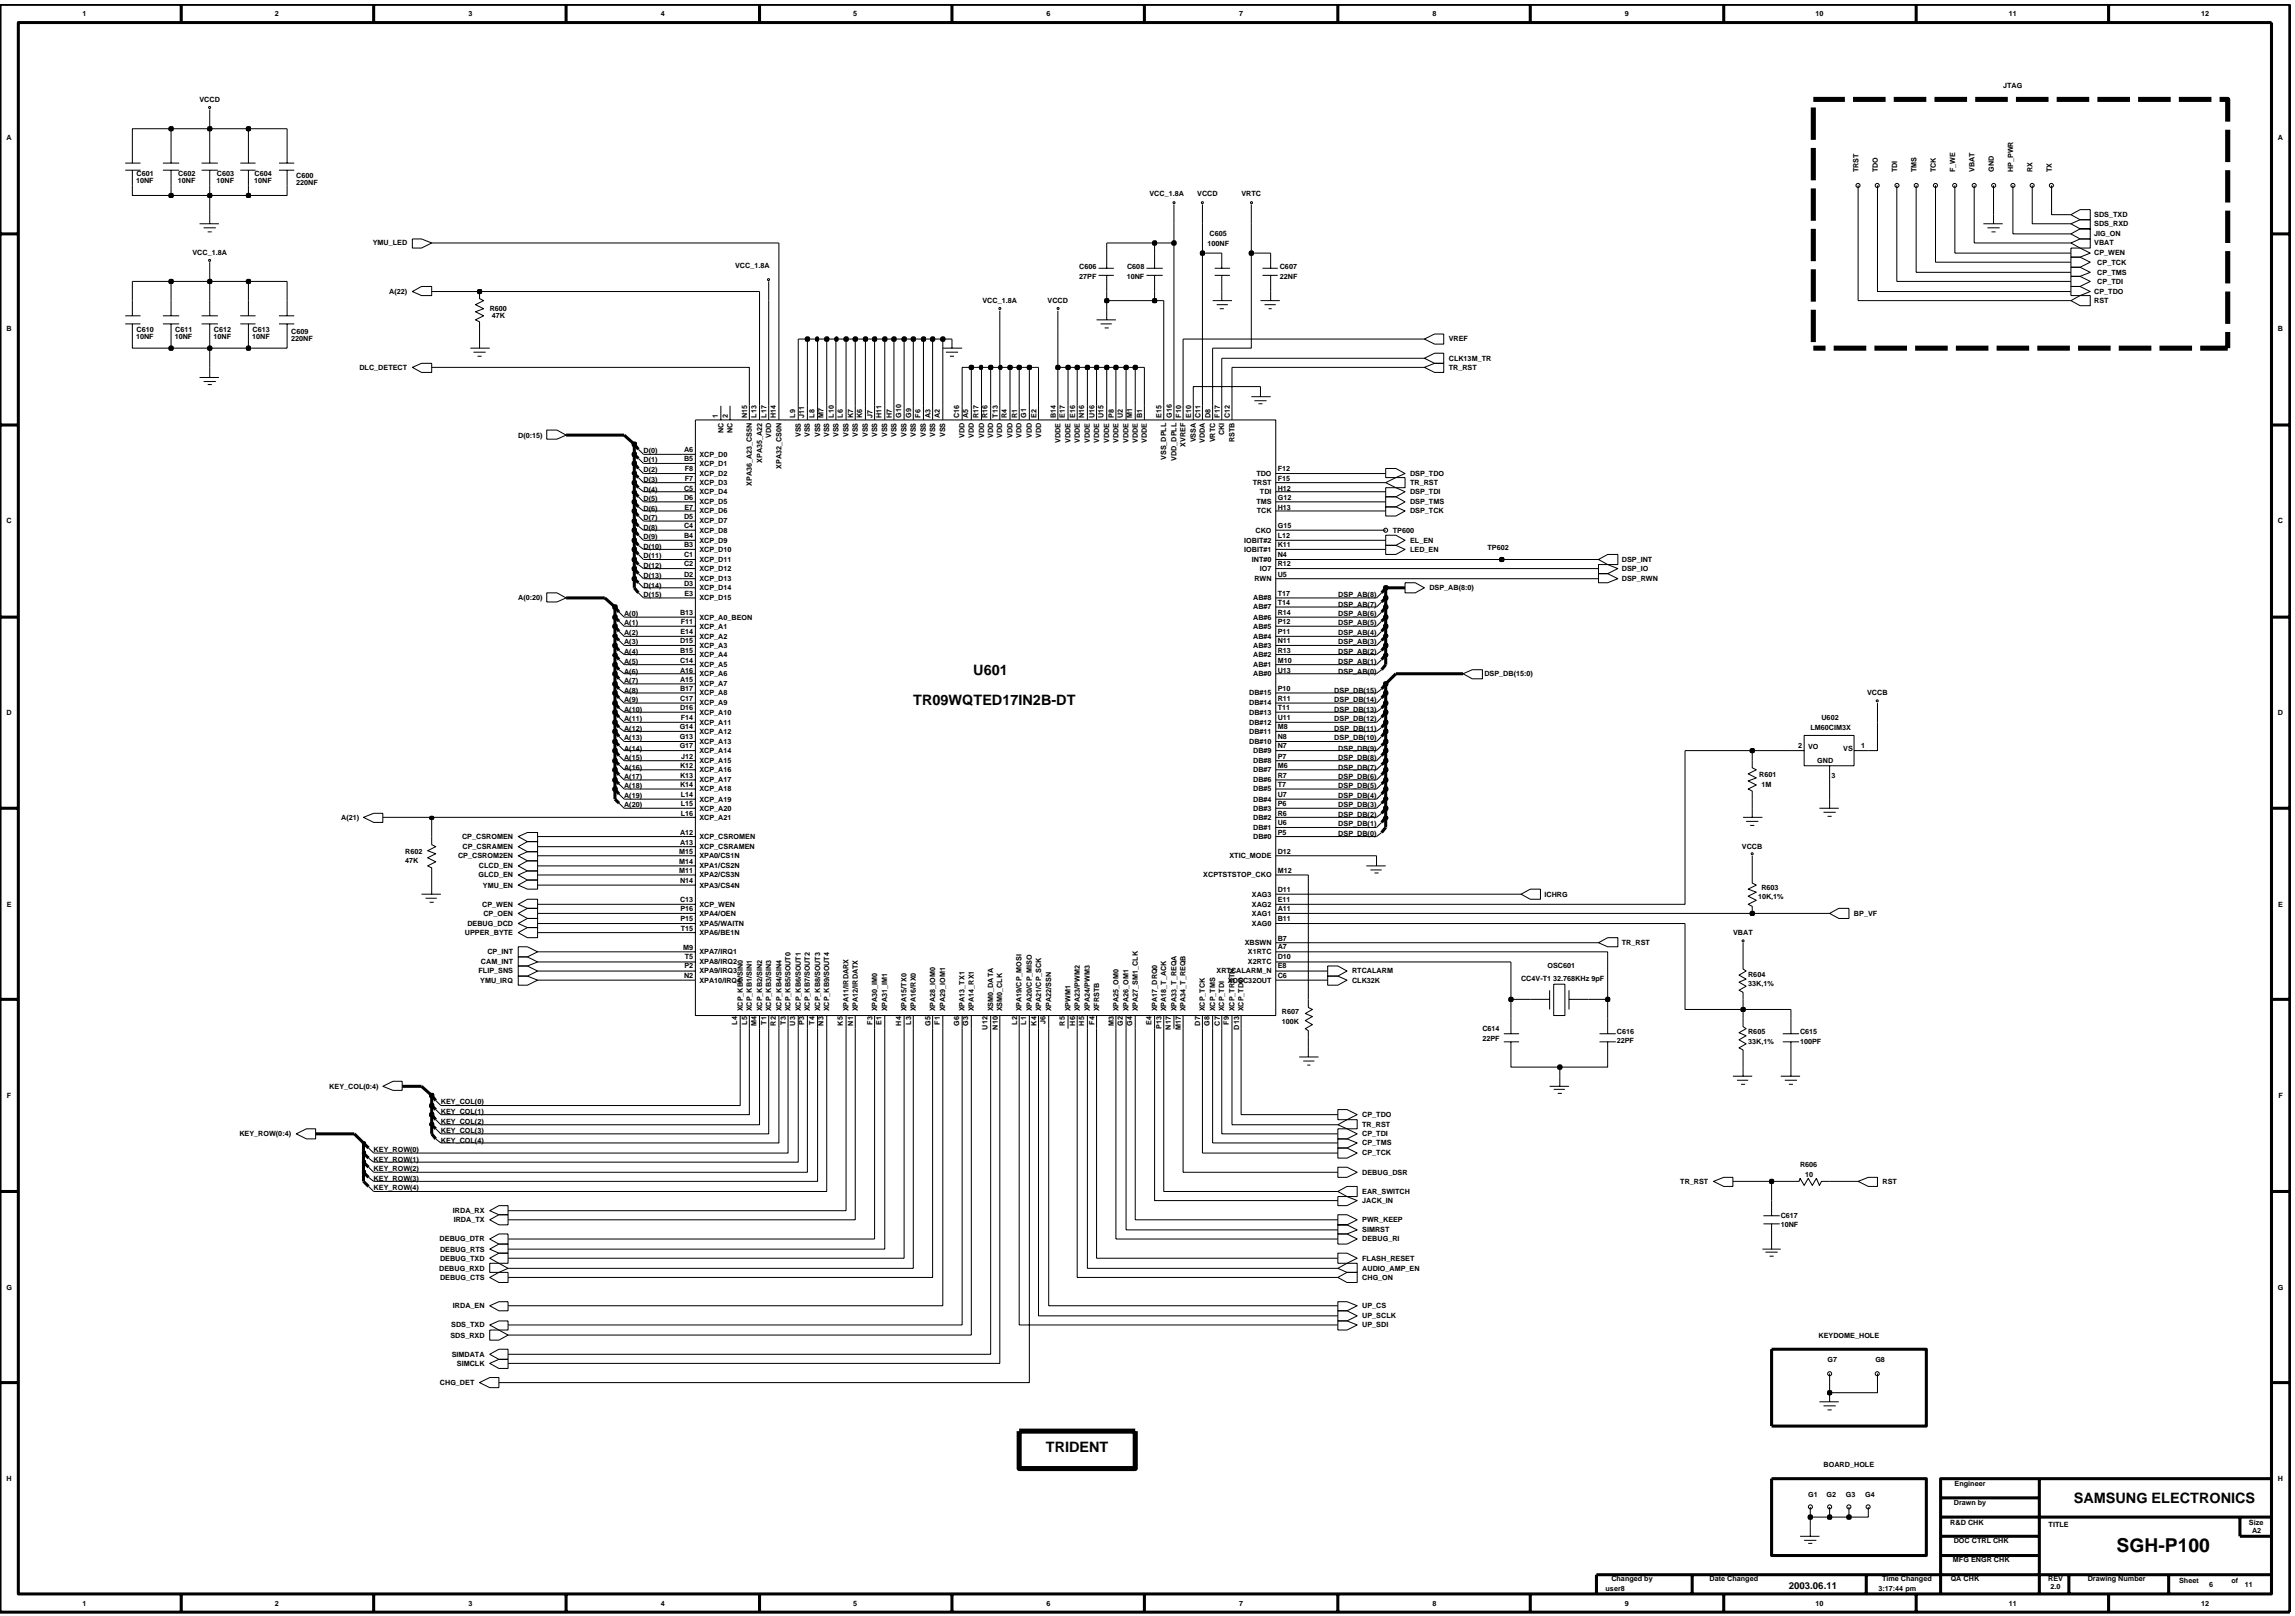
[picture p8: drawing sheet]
<svg xmlns="http://www.w3.org/2000/svg" width="192mm" height="135mm" viewBox="0 0 192 135" stroke-linecap="round" stroke-linejoin="round" font-family="sans-serif">
<defs><g id="words">
<text font-size="1.6" x="177" y="129.8">SGH-P100</text>
<g font-size="1.2">
<text x="76.4" y="59">TR09WQTED17IN2B-DT</text>
<text x="81.4" y="56.4">U601</text>
<text x="87.5" y="121.4">TRIDENT</text>
<text x="173.4" y="125.7">SAMSUNG ELECTRONICS</text>
</g>
<text font-size=".8" x="149.6" y="132.8">2003.06.11</text>
<g font-size=".6">
<text x="6.9" y="1.3">1</text>
<text x="23" y="1.3">2</text>
<text x="39.2" y="1.3">3</text>
<text x="55.3" y="1.3">4</text>
<text x="71.3" y="1.3">5</text>
<text x="87.5" y="1.3">6</text>
<text x="103.6" y="1.3">7</text>
<text x="119.8" y="1.3">8</text>
<text x="135.9" y="1.3">9</text>
<text x="151.8" y="1.3">10</text>
<text x="168" y="1.3">11</text>
<text x="184.1" y="1.3">12</text>
<text x=".5" y="11.7">A</text>
<text x="16.7" y="8.5">VCCD</text>
<text x="167.5" y="7.3">JTAG</text>
<text x="190.5" y="11.7">A</text>
<text x="11.4" y="15.3">10NF</text>
<text x="11.4" y="14.7">C601</text>
<text x="14.9" y="15.3">10NF</text>
<text x="14.9" y="14.7">C602</text>
<text x="18.1" y="15.3">10NF</text>
<text x="18.1" y="14.7">C603</text>
<text x="21.3" y="15.3">10NF</text>
<text x="21.3" y="14.7">C604</text>
<text x="24.8" y="15.5">220NF</text>
<text x="24.8" y="14.9">C600</text>
<text x="96.1" y="16.4">VCC_1.8A</text>
<text x="100.1" y="16.4">VCCD</text>
<text x="103.8" y="16.4">VRTC</text>
<text x="155.4" y="14.4" transform="rotate(-90 155.4 14.4)">TRST</text>
<text x="157" y="14.4" transform="rotate(-90 157 14.4)">TDO</text>
<text x="158.7" y="14.4" transform="rotate(-90 158.7 14.4)">TDI</text>
<text x="160.3" y="14.4" transform="rotate(-90 160.3 14.4)">TMS</text>
<text x="161.9" y="14.4" transform="rotate(-90 161.9 14.4)">TCK</text>
<text x="163.5" y="14.4" transform="rotate(-90 163.5 14.4)">F_WE</text>
<text x="165.1" y="14.4" transform="rotate(-90 165.1 14.4)">VBAT</text>
<text x="166.7" y="14.4" transform="rotate(-90 166.7 14.4)">GND</text>
<text x="168.4" y="14.4" transform="rotate(-90 168.4 14.4)">HP_PWR</text>
<text x="170" y="14.4" transform="rotate(-90 170 14.4)">RX</text>
<text x="171.6" y="14.4" transform="rotate(-90 171.6 14.4)">TX</text>
<text x="16.1" y="21.4">VCC_1.8A</text>
<text x="31.2" y="20.5">YMU_LED</text>
<text x="61.5" y="22.4">VCC_1.8A</text>
<text x="90.2" y="23.3">27PF</text>
<text x="90.2" y="22.5">C606</text>
<text x="94.2" y="23.3">10NF</text>
<text x="94.2" y="22.5">C608</text>
<text x="101" y="20.6">100NF</text>
<text x="101.1" y="19.7">C605</text>
<text x="107" y="23.3">22NF</text>
<text x="107" y="22.5">C607</text>
<text x="175.1" y="21.4">CP_WEN</text>
<text x="175.1" y="20.5">VBAT</text>
<text x="175.1" y="19.8">JIG_ON</text>
<text x="175.1" y="18.9">SDS_RXD</text>
<text x="175.1" y="18.1">SDS_TXD</text>
<text x="175.4" y="23.7">CP_TDI</text>
<text x="175.4" y="23">CP_TMS</text>
<text x="175.4" y="22.1">CP_TCK</text>
<text x=".5" y="27.7">B</text>
<text x="11.4" y="28.3">10NF</text>
<text x="11.4" y="27.7">C610</text>
<text x="14.6" y="28.3">10NF</text>
<text x="14.6" y="27.7">C611</text>
<text x="17.8" y="28.3">10NF</text>
<text x="17.9" y="27.7">C612</text>
<text x="21.1" y="28.3">10NF</text>
<text x="21.1" y="27.7">C613</text>
<text x="24.3" y="28.5">220NF</text>
<text x="24.3" y="27.9">C609</text>
<text x="32.5" y="24.6">A(22)</text>
<text x="41" y="26">R600</text>
<text x="41.1" y="26.6">47K</text>
<text x="82.2" y="25.3">VCC_1.8A</text>
<text x="87.6" y="25.3">VCCD</text>
<text x="121.1" y="28.5">VREF</text>
<text x="175.1" y="25.3">RST</text>
<text x="175.1" y="24.6">CP_TDO</text>
<text x="190.5" y="27.7">B</text>
<text x="30.1" y="30.9">DLC_DETECT</text>
<text x="60" y="34.9" transform="rotate(-90 60 34.9)">1</text>
<text x="60.9" y="34.9" transform="rotate(-90 60.9 34.9)">2</text>
<text x="62.5" y="34.9" transform="rotate(-90 62.5 34.9)">N15</text>
<text x="63.3" y="34.9" transform="rotate(-90 63.3 34.9)">L13</text>
<text x="64.1" y="34.9" transform="rotate(-90 64.1 34.9)">L17</text>
<text x="64.9" y="34.9" transform="rotate(-90 64.9 34.9)">H14</text>
<text x="66.5" y="34.9" transform="rotate(-90 66.5 34.9)">L9</text>
<text x="67.3" y="34.9" transform="rotate(-90 67.3 34.9)">J11</text>
<text x="68.1" y="34.9" transform="rotate(-90 68.1 34.9)">L8</text>
<text x="68.9" y="34.9" transform="rotate(-90 68.9 34.9)">M7</text>
<text x="69.7" y="34.9" transform="rotate(-90 69.7 34.9)">L10</text>
<text x="70.5" y="34.9" transform="rotate(-90 70.5 34.9)">L6</text>
<text x="71.3" y="34.9" transform="rotate(-90 71.3 34.9)">K7</text>
<text x="72.1" y="34.9" transform="rotate(-90 72.1 34.9)">K6</text>
<text x="73" y="34.9" transform="rotate(-90 73 34.9)">J7</text>
<text x="73.7" y="34.9" transform="rotate(-90 73.7 34.9)">H11</text>
<text x="74.6" y="34.9" transform="rotate(-90 74.6 34.9)">H7</text>
<text x="75.3" y="34.9" transform="rotate(-90 75.3 34.9)">G10</text>
<text x="76.2" y="34.9" transform="rotate(-90 76.2 34.9)">G9</text>
<text x="77" y="34.9" transform="rotate(-90 77 34.9)">F6</text>
<text x="77.8" y="34.9" transform="rotate(-90 77.8 34.9)">A3</text>
<text x="78.6" y="34.9" transform="rotate(-90 78.6 34.9)">A2</text>
<text x="80.2" y="34.9" transform="rotate(-90 80.2 34.9)">C16</text>
<text x="81" y="34.9" transform="rotate(-90 81 34.9)">A5</text>
<text x="81.8" y="34.9" transform="rotate(-90 81.8 34.9)">R17</text>
<text x="82.6" y="34.9" transform="rotate(-90 82.6 34.9)">R16</text>
<text x="83.4" y="34.9" transform="rotate(-90 83.4 34.9)">T13</text>
<text x="84.2" y="34.9" transform="rotate(-90 84.2 34.9)">R4</text>
<text x="85" y="34.9" transform="rotate(-90 85 34.9)">R1</text>
<text x="85.8" y="34.9" transform="rotate(-90 85.8 34.9)">G1</text>
<text x="86.7" y="34.9" transform="rotate(-90 86.7 34.9)">E2</text>
<text x="88.3" y="34.9" transform="rotate(-90 88.3 34.9)">B14</text>
<text x="89.1" y="34.9" transform="rotate(-90 89.1 34.9)">E17</text>
<text x="89.9" y="34.9" transform="rotate(-90 89.9 34.9)">E16</text>
<text x="90.7" y="34.9" transform="rotate(-90 90.7 34.9)">N16</text>
<text x="91.5" y="34.9" transform="rotate(-90 91.5 34.9)">U16</text>
<text x="92.3" y="34.9" transform="rotate(-90 92.3 34.9)">U15</text>
<text x="93.1" y="34.9" transform="rotate(-90 93.1 34.9)">P8</text>
<text x="93.9" y="34.9" transform="rotate(-90 93.9 34.9)">U2</text>
<text x="94.7" y="34.9" transform="rotate(-90 94.7 34.9)">M1</text>
<text x="95.5" y="34.9" transform="rotate(-90 95.5 34.9)">B1</text>
<text x="97.1" y="34.9" transform="rotate(-90 97.1 34.9)">E15</text>
<text x="98" y="34.9" transform="rotate(-90 98 34.9)">G16</text>
<text x="98.8" y="34.9" transform="rotate(-90 98.8 34.9)">F10</text>
<text x="99.6" y="34.9" transform="rotate(-90 99.6 34.9)">E10</text>
<text x="100.4" y="34.9" transform="rotate(-90 100.4 34.9)">C11</text>
<text x="101.2" y="34.9" transform="rotate(-90 101.2 34.9)">D8</text>
<text x="102" y="34.9" transform="rotate(-90 102 34.9)">F17</text>
<text x="102.8" y="34.9" transform="rotate(-90 102.8 34.9)">C12</text>
<text x="121.1" y="30.2">CLK13M_TR</text>
<text x="121.1" y="30.9">TR_RST</text>
<text x="43.3" y="36.6">D(0:15)</text>
<text x="53.8" y="38.7">D(1)</text>
<text x="53.8" y="37.9">D(0)</text>
<text x="53.8" y="41.9">D(5)</text>
<text x="53.8" y="41.1">D(4)</text>
<text x="53.8" y="40.3">D(3)</text>
<text x="53.8" y="39.5">D(2)</text>
<text x="57.2" y="41">C5</text>
<text x="57.2" y="41.8">D6</text>
<text x="57.2" y="37.8">A6</text>
<text x="57.2" y="38.6">B5</text>
<text x="57.3" y="39.4">F8</text>
<text x="57.3" y="40.2">F7</text>
<text x="58.5" y="39.8">XCP_D2</text>
<text x="58.5" y="40.6">XCP_D3</text>
<text x="58.5" y="41.3">XCP_D4</text>
<text x="58.5" y="38.2">XCP_D0</text>
<text x="58.5" y="38.9">XCP_D1</text>
<text x="60.5" y="36.2" transform="rotate(-90 60.5 36.2)">NC</text>
<text x="61.3" y="36.2" transform="rotate(-90 61.3 36.2)">NC</text>
<text x="62.9" y="40.6" transform="rotate(-90 62.9 40.6)">XPA36_A23_CS5N</text>
<text x="63.7" y="38.7" transform="rotate(-90 63.7 38.7)">XPA35_A22</text>
<text x="64.5" y="36.6" transform="rotate(-90 64.5 36.6)">VDD</text>
<text x="65.3" y="39.2" transform="rotate(-90 65.3 39.2)">XPA32_CS0N</text>
<text x="67" y="36.6" transform="rotate(-90 67 36.6)">VSS</text>
<text x="67.7" y="36.6" transform="rotate(-90 67.7 36.6)">VSS</text>
<text x="68.6" y="36.6" transform="rotate(-90 68.6 36.6)">VSS</text>
<text x="69.3" y="36.6" transform="rotate(-90 69.3 36.6)">VSS</text>
<text x="70.1" y="36.6" transform="rotate(-90 70.1 36.6)">VSS</text>
<text x="71" y="36.6" transform="rotate(-90 71 36.6)">VSS</text>
<text x="71.7" y="36.6" transform="rotate(-90 71.7 36.6)">VSS</text>
<text x="72.6" y="36.6" transform="rotate(-90 72.6 36.6)">VSS</text>
<text x="73.3" y="36.6" transform="rotate(-90 73.3 36.6)">VSS</text>
<text x="74.2" y="36.6" transform="rotate(-90 74.2 36.6)">VSS</text>
<text x="75" y="36.6" transform="rotate(-90 75 36.6)">VSS</text>
<text x="75.8" y="36.6" transform="rotate(-90 75.8 36.6)">VSS</text>
<text x="76.6" y="36.6" transform="rotate(-90 76.6 36.6)">VSS</text>
<text x="77.4" y="36.6" transform="rotate(-90 77.4 36.6)">VSS</text>
<text x="78.2" y="36.6" transform="rotate(-90 78.2 36.6)">VSS</text>
<text x="79" y="36.6" transform="rotate(-90 79 36.6)">VSS</text>
<text x="80.7" y="36.6" transform="rotate(-90 80.7 36.6)">VDD</text>
<text x="81.4" y="36.6" transform="rotate(-90 81.4 36.6)">VDD</text>
<text x="82.3" y="36.6" transform="rotate(-90 82.3 36.6)">VDD</text>
<text x="83" y="36.6" transform="rotate(-90 83 36.6)">VDD</text>
<text x="83.8" y="36.6" transform="rotate(-90 83.8 36.6)">VDD</text>
<text x="84.7" y="36.6" transform="rotate(-90 84.7 36.6)">VDD</text>
<text x="85.4" y="36.6" transform="rotate(-90 85.4 36.6)">VDD</text>
<text x="86.3" y="36.6" transform="rotate(-90 86.3 36.6)">VDD</text>
<text x="87.1" y="36.6" transform="rotate(-90 87.1 36.6)">VDD</text>
<text x="88.7" y="37" transform="rotate(-90 88.7 37)">VDDE</text>
<text x="89.5" y="37" transform="rotate(-90 89.5 37)">VDDE</text>
<text x="90.3" y="37" transform="rotate(-90 90.3 37)">VDDE</text>
<text x="91.1" y="37" transform="rotate(-90 91.1 37)">VDDE</text>
<text x="91.9" y="37" transform="rotate(-90 91.9 37)">VDDE</text>
<text x="92.8" y="37" transform="rotate(-90 92.8 37)">VDDE</text>
<text x="93.5" y="37" transform="rotate(-90 93.5 37)">VDDE</text>
<text x="94.4" y="37" transform="rotate(-90 94.4 37)">VDDE</text>
<text x="95.1" y="37" transform="rotate(-90 95.1 37)">VDDE</text>
<text x="95.9" y="37" transform="rotate(-90 95.9 37)">VDDE</text>
<text x="97.5" y="38.5" transform="rotate(-90 97.5 38.5)">VSS_DPLL</text>
<text x="98.4" y="38.5" transform="rotate(-90 98.4 38.5)">VDD_DPLL</text>
<text x="99.1" y="37.4" transform="rotate(-90 99.1 37.4)">XVREF</text>
<text x="100" y="37" transform="rotate(-90 100 37)">VSSA</text>
<text x="100.8" y="37.1" transform="rotate(-90 100.8 37.1)">VDDA</text>
<text x="101.6" y="37" transform="rotate(-90 101.6 37)">VRTC</text>
<text x="102.4" y="36.4" transform="rotate(-90 102.4 36.4)">CKI</text>
<text x="103.2" y="37" transform="rotate(-90 103.2 37)">RSTB</text>
<text x="104.8" y="40.6">TRST</text>
<text x="105.1" y="39.8">TDO</text>
<text x="105.4" y="41.3">TDI</text>
<text x="106.8" y="40.2">F15</text>
<text x="106.8" y="41">H12</text>
<text x="106.8" y="39.4">F12</text>
<text x="106.8" y="41.8">G12</text>
<text x="117.9" y="41.3">DSP_TDI</text>
<text x="117.9" y="39.8">DSP_TDO</text>
<text x="117.9" y="40.6">TR_RST</text>
<text x=".5" y="43.8">C</text>
<text x="53.8" y="46.7">D(11)</text>
<text x="53.8" y="45.9">D(10)</text>
<text x="53.8" y="45.1">D(9)</text>
<text x="53.8" y="44.3">D(8)</text>
<text x="53.8" y="43.5">D(7)</text>
<text x="53.8" y="42.7">D(6)</text>
<text x="53.8" y="47.5">D(12)</text>
<text x="57.2" y="44.1">C4</text>
<text x="57.2" y="45">B4</text>
<text x="57.2" y="43.4">D5</text>
<text x="57.2" y="45.8">B3</text>
<text x="57.2" y="46.6">C1</text>
<text x="57.2" y="47.4">C2</text>
<text x="57.2" y="42.6">E7</text>
<text x="58.5" y="45.4">XCP_D9</text>
<text x="58.5" y="42.2">XCP_D5</text>
<text x="58.5" y="42.9">XCP_D6</text>
<text x="58.5" y="43.8">XCP_D7</text>
<text x="58.5" y="44.5">XCP_D8</text>
<text x="58.5" y="46.1">XCP_D10</text>
<text x="58.5" y="47">XCP_D11</text>
<text x="58.5" y="47.7">XCP_D12</text>
<text x="104.1" y="46.1">IOBIT#1</text>
<text x="104.1" y="45.4">IOBIT#2</text>
<text x="104.7" y="47">INT#0</text>
<text x="105" y="44.5">CKO</text>
<text x="105.1" y="42.2">TMS</text>
<text x="105.1" y="42.9">TCK</text>
<text x="105.4" y="47.7">IO7</text>
<text x="106.8" y="42.6">H13</text>
<text x="106.8" y="46.6">N4</text>
<text x="106.8" y="47.4">R12</text>
<text x="106.8" y="45.8">K11</text>
<text x="106.8" y="45">L12</text>
<text x="106.8" y="44.1">G15</text>
<text x="116.5" y="44.5">TP600</text>
<text x="117.9" y="46.1">LED_EN</text>
<text x="117.9" y="45.4">EL_EN</text>
<text x="117.9" y="42.9">DSP_TCK</text>
<text x="117.9" y="42.2">DSP_TMS</text>
<text x="124.4" y="46">TP602</text>
<text x="135.6" y="47">DSP_INT</text>
<text x="135.6" y="47.7">DSP_IO</text>
<text x="190.5" y="43.8">C</text>
<text x="43.3" y="50.2">A(0:20)</text>
<text x="52.2" y="53.9">A(3)</text>
<text x="52.2" y="53.1">A(2)</text>
<text x="52.2" y="52.3">A(1)</text>
<text x="52.2" y="51.5">A(0)</text>
<text x="53.8" y="49.9">D(15)</text>
<text x="53.8" y="49.1">D(14)</text>
<text x="53.8" y="48.3">D(13)</text>
<text x="56.9" y="53.8">D15</text>
<text x="56.9" y="51.4">B13</text>
<text x="56.9" y="53">E14</text>
<text x="56.9" y="52.2">F11</text>
<text x="57.2" y="49">D3</text>
<text x="57.2" y="48.2">D2</text>
<text x="57.2" y="49.8">E3</text>
<text x="58.5" y="50.2">XCP_D15</text>
<text x="58.5" y="48.6">XCP_D13</text>
<text x="58.5" y="49.3">XCP_D14</text>
<text x="58.5" y="53.4">XCP_A2</text>
<text x="58.5" y="51.8">XCP_A0_BEON</text>
<text x="58.5" y="52.6">XCP_A1</text>
<text x="104.8" y="51">AB#7</text>
<text x="104.8" y="50.2">AB#8</text>
<text x="104.8" y="53.4">AB#4</text>
<text x="104.8" y="52.6">AB#5</text>
<text x="104.8" y="51.8">AB#6</text>
<text x="104.9" y="48.6">RWN</text>
<text x="106.8" y="48.2">U5</text>
<text x="106.8" y="50.6">T14</text>
<text x="106.8" y="49.8">T17</text>
<text x="106.8" y="53.8">N11</text>
<text x="106.8" y="53">P11</text>
<text x="106.8" y="52.2">P12</text>
<text x="106.8" y="51.4">R14</text>
<text x="111.9" y="53.9">DSP_AB(3)</text>
<text x="111.9" y="53.1">DSP_AB(4)</text>
<text x="111.9" y="52.3">DSP_AB(5)</text>
<text x="111.9" y="51.5">DSP_AB(6)</text>
<text x="111.9" y="50.7">DSP_AB(7)</text>
<text x="111.9" y="49.9">DSP_AB(8)</text>
<text x="119.5" y="49.3">DSP_AB(8:0)</text>
<text x="135.6" y="48.6">DSP_RWN</text>
<text x=".5" y="59.7">D</text>
<text x="52.2" y="58.7">A(9)</text>
<text x="52.2" y="57.9">A(8)</text>
<text x="52.2" y="57.1">A(7)</text>
<text x="52.2" y="56.3">A(6)</text>
<text x="52.2" y="55.5">A(5)</text>
<text x="52.2" y="54.7">A(4)</text>
<text x="52.2" y="59.5">A(10)</text>
<text x="56.9" y="54.6">B15</text>
<text x="56.9" y="55.4">C14</text>
<text x="56.9" y="56.2">A16</text>
<text x="56.9" y="57">A15</text>
<text x="56.9" y="57.8">B17</text>
<text x="56.9" y="58.6">C17</text>
<text x="56.9" y="59.4">D16</text>
<text x="58.5" y="54.2">XCP_A3</text>
<text x="58.5" y="54.9">XCP_A4</text>
<text x="58.5" y="55.8">XCP_A5</text>
<text x="58.5" y="56.5">XCP_A6</text>
<text x="58.5" y="57.4">XCP_A7</text>
<text x="58.5" y="58.1">XCP_A8</text>
<text x="58.5" y="59">XCP_A9</text>
<text x="58.5" y="59.7">XCP_A10</text>
<text x="104.5" y="59.7">DB#13</text>
<text x="104.5" y="59">DB#14</text>
<text x="104.5" y="58.1">DB#15</text>
<text x="104.8" y="56.5">AB#0</text>
<text x="104.8" y="55.8">AB#1</text>
<text x="104.8" y="54.9">AB#2</text>
<text x="104.8" y="54.2">AB#3</text>
<text x="106.8" y="59.4">T11</text>
<text x="106.8" y="58.6">R11</text>
<text x="106.8" y="57.8">P10</text>
<text x="106.8" y="56.2">U13</text>
<text x="106.8" y="55.4">M10</text>
<text x="106.8" y="54.6">R13</text>
<text x="111.6" y="59.5">DSP_DB(13)</text>
<text x="111.6" y="58.7">DSP_DB(14)</text>
<text x="111.6" y="57.9">DSP_DB(15)</text>
<text x="111.9" y="56.3">DSP_AB(0)</text>
<text x="111.9" y="55.5">DSP_AB(1)</text>
<text x="111.9" y="54.7">DSP_AB(2)</text>
<text x="124.1" y="56.5">DSP_DB(15:0)</text>
<text x="156.1" y="58.1">VCCB</text>
<text x="190.5" y="59.7">D</text>
<text x="52.2" y="65.9">A(18)</text>
<text x="52.2" y="65.1">A(17)</text>
<text x="52.2" y="64.4">A(16)</text>
<text x="52.2" y="63.5">A(15)</text>
<text x="52.2" y="62.8">A(14)</text>
<text x="52.2" y="61.9">A(13)</text>
<text x="52.2" y="61.1">A(12)</text>
<text x="52.2" y="60.3">A(11)</text>
<text x="56.8" y="62.6">G17</text>
<text x="56.8" y="61">G14</text>
<text x="56.8" y="61.8">G13</text>
<text x="56.9" y="64.2">K12</text>
<text x="56.9" y="65">K13</text>
<text x="56.9" y="65.8">K14</text>
<text x="56.9" y="60.2">F14</text>
<text x="57" y="63.4">J12</text>
<text x="58.5" y="63">XCP_A14</text>
<text x="58.5" y="63.8">XCP_A15</text>
<text x="58.5" y="64.6">XCP_A16</text>
<text x="58.5" y="65.4">XCP_A17</text>
<text x="58.5" y="60.6">XCP_A11</text>
<text x="58.5" y="61.4">XCP_A12</text>
<text x="58.5" y="62.2">XCP_A13</text>
<text x="104.5" y="60.6">DB#12</text>
<text x="104.5" y="62.2">DB#10</text>
<text x="104.5" y="61.4">DB#11</text>
<text x="104.8" y="65.4">DB#6</text>
<text x="104.8" y="64.6">DB#7</text>
<text x="104.8" y="63.8">DB#8</text>
<text x="104.8" y="63">DB#9</text>
<text x="106.8" y="65">R7</text>
<text x="106.8" y="64.2">M6</text>
<text x="106.8" y="63.4">P7</text>
<text x="106.8" y="62.6">N7</text>
<text x="106.8" y="60.2">U11</text>
<text x="106.8" y="65.8">T7</text>
<text x="106.8" y="61.8">N8</text>
<text x="106.8" y="61">M8</text>
<text x="111.6" y="61.9">DSP_DB(10)</text>
<text x="111.6" y="61.1">DSP_DB(11)</text>
<text x="111.6" y="60.3">DSP_DB(12)</text>
<text x="111.9" y="65.9">DSP_DB(5)</text>
<text x="111.9" y="65.1">DSP_DB(6)</text>
<text x="111.9" y="64.4">DSP_DB(7)</text>
<text x="111.9" y="63.5">DSP_DB(8)</text>
<text x="111.9" y="62.7">DSP_DB(9)</text>
<text x="147.1" y="64.9">R601</text>
<text x="147.3" y="65.8">1M</text>
<text x="150.4" y="62.6">2</text>
<text x="151.2" y="62.6">VO</text>
<text x="151.4" y="61">LM60CIM3X</text>
<text x="152" y="63.8">GND</text>
<text x="152.3" y="60.2">U602</text>
<text x="153.2" y="65">3</text>
<text x="154.1" y="62.8">VS</text>
<text x="155.6" y="62.6">1</text>
<text x="28.5" y="68.5">A(21)</text>
<text x="33.9" y="71.4">R602</text>
<text x="38.3" y="71.8">CP_CSROM2EN</text>
<text x="38.6" y="70.1">CP_CSROMEN</text>
<text x="38.7" y="71">CP_CSRAMEN</text>
<text x="52.2" y="67.5">A(20)</text>
<text x="52.2" y="66.7">A(19)</text>
<text x="56.8" y="71.4">M15</text>
<text x="56.9" y="70.6">A13</text>
<text x="56.9" y="69.9">A12</text>
<text x="56.9" y="68.2">L16</text>
<text x="56.9" y="66.6">L14</text>
<text x="56.9" y="67.4">L15</text>
<text x="58.5" y="71.8">XPA0/CS1N</text>
<text x="58.5" y="70.1">XCP_CSROMEN</text>
<text x="58.5" y="71">XCP_CSRAMEN</text>
<text x="58.5" y="66.2">XCP_A18</text>
<text x="58.5" y="67">XCP_A19</text>
<text x="58.5" y="67.8">XCP_A20</text>
<text x="58.5" y="68.5">XCP_A21</text>
<text x="102.8" y="71.8">XTIC_MODE</text>
<text x="104.8" y="68.5">DB#2</text>
<text x="104.8" y="67.8">DB#3</text>
<text x="104.8" y="67">DB#4</text>
<text x="104.8" y="66.2">DB#5</text>
<text x="104.8" y="70.1">DB#0</text>
<text x="104.8" y="69.4">DB#1</text>
<text x="106.8" y="71.4">D12</text>
<text x="106.8" y="68.2">R6</text>
<text x="106.8" y="67.4">P6</text>
<text x="106.8" y="66.6">U7</text>
<text x="106.8" y="69.9">P5</text>
<text x="106.8" y="69">U6</text>
<text x="111.9" y="69.9">DSP_DB(0)</text>
<text x="111.9" y="69.1">DSP_DB(1)</text>
<text x="111.9" y="68.3">DSP_DB(2)</text>
<text x="111.9" y="67.5">DSP_DB(3)</text>
<text x="111.9" y="66.7">DSP_DB(4)</text>
<text x="145.7" y="71">VCCB</text>
<text x=".6" y="75.8">E</text>
<text x="33.9" y="72.1">47K</text>
<text x="39.1" y="77.4">DEBUG_DCD</text>
<text x="40" y="73.4">GLCD_EN</text>
<text x="40.1" y="72.6">CLCD_EN</text>
<text x="40.3" y="75.8">CP_WEN</text>
<text x="40.4" y="74.2">YMU_EN</text>
<text x="40.4" y="76.6">CP_OEN</text>
<text x="56.8" y="73">M11</text>
<text x="56.8" y="72.2">M14</text>
<text x="56.9" y="73.8">N14</text>
<text x="56.9" y="75.4">C13</text>
<text x="56.9" y="76.2">P16</text>
<text x="56.9" y="77">P15</text>
<text x="56.9" y="77.8">T15</text>
<text x="58.5" y="74.2">XPA3/CS4N</text>
<text x="58.5" y="76.6">XPA4/OEN</text>
<text x="58.5" y="77.4">XPA5/WAITN</text>
<text x="58.5" y="73.4">XPA2/CS3N</text>
<text x="58.5" y="72.6">XPA1/CS2N</text>
<text x="58.5" y="75.8">XCP_WEN</text>
<text x="100.6" y="73.4">XCPTSTSTOP_CKO</text>
<text x="104.7" y="77.4">XAG0</text>
<text x="104.7" y="76.6">XAG1</text>
<text x="104.7" y="75.8">XAG2</text>
<text x="104.7" y="75">XAG3</text>
<text x="106.8" y="77">B11</text>
<text x="106.8" y="76.2">A11</text>
<text x="106.8" y="75.4">E11</text>
<text x="106.8" y="74.6">D11</text>
<text x="106.8" y="73">M12</text>
<text x="129.2" y="75">ICHRG</text>
<text x="147" y="75.2">10K,1%</text>
<text x="147.3" y="74.4">R603</text>
<text x="155" y="76.6">BP_VF</text>
<text x="190.5" y="75.8">E</text>
<text x="38.9" y="78.2">UPPER_BYTE</text>
<text x="40" y="81.4">FLIP_SNS</text>
<text x="40.2" y="82.2">YMU_IRQ</text>
<text x="40.2" y="80.6">CAM_INT</text>
<text x="40.8" y="79.8">CP_INT</text>
<text x="57.1" y="79.4">M9</text>
<text x="57.2" y="81.8">N2</text>
<text x="57.2" y="80.9">P2</text>
<text x="57.3" y="80.2">T5</text>
<text x="58.5" y="82.2">XPA10/IRQ4</text>
<text x="58.5" y="81.4">XPA9/IRQ3</text>
<text x="58.5" y="78.2">XPA6/BE1N</text>
<text x="58.5" y="79.8">XPA7/IRQ1</text>
<text x="58.5" y="80.6">XPA8/IRQ2</text>
<text x="101.7" y="81.4">XRTCALARM_N</text>
<text x="102.7" y="82.2">XOSC32OUT</text>
<text x="104.1" y="79">XBSWN</text>
<text x="104.4" y="79.8">X1RTC</text>
<text x="104.4" y="80.6">X2RTC</text>
<text x="106.8" y="80.9">E8</text>
<text x="106.8" y="79.3">A7</text>
<text x="106.8" y="80.2">D10</text>
<text x="106.8" y="81.8">C6</text>
<text x="106.8" y="78.6">B7</text>
<text x="113.1" y="81.4">RTCALARM</text>
<text x="113.1" y="82.2">CLK32K</text>
<text x="127.2" y="82">CC4V-T1 32.768KHz 9pF</text>
<text x="129.4" y="81">OSC601</text>
<text x="135.6" y="79">TR_RST</text>
<text x="144.9" y="78.2">VBAT</text>
<text x="146.2" y="82.4">33K,1%</text>
<text x="146.2" y="81.7">R604</text>
<text x="61.6" y="85.7" transform="rotate(-90 61.6 85.7)">L4</text>
<text x="62.1" y="84.6" transform="rotate(-90 62.1 84.6)">XCP_KB0/SIN0</text>
<text x="62.5" y="85.7" transform="rotate(-90 62.5 85.7)">L5</text>
<text x="62.9" y="84.6" transform="rotate(-90 62.9 84.6)">XCP_KB1/SIN1</text>
<text x="63.3" y="85.8" transform="rotate(-90 63.3 85.8)">M4</text>
<text x="63.7" y="84.6" transform="rotate(-90 63.7 84.6)">XCP_KB2/SIN2</text>
<text x="64.1" y="85.7" transform="rotate(-90 64.1 85.7)">T1</text>
<text x="64.5" y="84.6" transform="rotate(-90 64.5 84.6)">XCP_KB3/SIN3</text>
<text x="64.9" y="85.8" transform="rotate(-90 64.9 85.8)">R2</text>
<text x="65.3" y="84.6" transform="rotate(-90 65.3 84.6)">XCP_KB4/SIN4</text>
<text x="65.7" y="85.7" transform="rotate(-90 65.7 85.7)">T3</text>
<text x="66.1" y="84.6" transform="rotate(-90 66.1 84.6)">XCP_KB5/SOUT0</text>
<text x="66.5" y="85.8" transform="rotate(-90 66.5 85.8)">U3</text>
<text x="67" y="84.6" transform="rotate(-90 67 84.6)">XCP_KB6/SOUT1</text>
<text x="67.3" y="85.7" transform="rotate(-90 67.3 85.7)">P3</text>
<text x="67.7" y="84.6" transform="rotate(-90 67.7 84.6)">XCP_KB7/SOUT2</text>
<text x="68.1" y="85.7" transform="rotate(-90 68.1 85.7)">T4</text>
<text x="68.6" y="84.6" transform="rotate(-90 68.6 84.6)">XCP_KB8/SOUT3</text>
<text x="68.9" y="85.8" transform="rotate(-90 68.9 85.8)">N3</text>
<text x="69.3" y="84.6" transform="rotate(-90 69.3 84.6)">XCP_KB9/SOUT4</text>
<text x="70.5" y="85.8" transform="rotate(-90 70.5 85.8)">K5</text>
<text x="71" y="84.6" transform="rotate(-90 71 84.6)">XPA11/IRDARX</text>
<text x="71.3" y="85.8" transform="rotate(-90 71.3 85.8)">N1</text>
<text x="71.7" y="84.6" transform="rotate(-90 71.7 84.6)">XPA12/IRDATX</text>
<text x="73" y="85.7" transform="rotate(-90 73 85.7)">F3</text>
<text x="73.3" y="84.6" transform="rotate(-90 73.3 84.6)">XPA30_IM0</text>
<text x="73.7" y="85.7" transform="rotate(-90 73.7 85.7)">E1</text>
<text x="74.2" y="84.6" transform="rotate(-90 74.2 84.6)">XPA31_IM1</text>
<text x="75.3" y="85.8" transform="rotate(-90 75.3 85.8)">H4</text>
<text x="75.8" y="84.6" transform="rotate(-90 75.8 84.6)">XPA15/TX0</text>
<text x="76.2" y="85.7" transform="rotate(-90 76.2 85.7)">L3</text>
<text x="76.6" y="84.6" transform="rotate(-90 76.6 84.6)">XPA16/RX0</text>
<text x="77.8" y="85.8" transform="rotate(-90 77.8 85.8)">G5</text>
<text x="78.2" y="84.6" transform="rotate(-90 78.2 84.6)">XPA28_IOM0</text>
<text x="78.6" y="85.7" transform="rotate(-90 78.6 85.7)">F1</text>
<text x="79" y="84.6" transform="rotate(-90 79 84.6)">XPA29_IOM1</text>
<text x="80.2" y="85.8" transform="rotate(-90 80.2 85.8)">G6</text>
<text x="80.7" y="84.6" transform="rotate(-90 80.7 84.6)">XPA13_TX1</text>
<text x="81" y="85.8" transform="rotate(-90 81 85.8)">G3</text>
<text x="81.4" y="84.6" transform="rotate(-90 81.4 84.6)">XPA14_RX1</text>
<text x="82.6" y="86.1" transform="rotate(-90 82.6 86.1)">U12</text>
<text x="83" y="84.6" transform="rotate(-90 83 84.6)">XSM0_DATA</text>
<text x="83.4" y="86.1" transform="rotate(-90 83.4 86.1)">N10</text>
<text x="83.8" y="84.6" transform="rotate(-90 83.8 84.6)">XSM0_CLK</text>
<text x="85" y="85.7" transform="rotate(-90 85 85.7)">L2</text>
<text x="85.4" y="84.6" transform="rotate(-90 85.4 84.6)">XPA19/CP_MOSI</text>
<text x="85.8" y="85.7" transform="rotate(-90 85.8 85.7)">L1</text>
<text x="86.3" y="84.6" transform="rotate(-90 86.3 84.6)">XPA20/CP_MISO</text>
<text x="86.7" y="85.8" transform="rotate(-90 86.7 85.8)">K4</text>
<text x="87.1" y="84.6" transform="rotate(-90 87.1 84.6)">XPA21/CP_SCK</text>
<text x="87.4" y="85.7" transform="rotate(-90 87.4 85.7)">J6</text>
<text x="87.9" y="84.6" transform="rotate(-90 87.9 84.6)">XPA22/SSN</text>
<text x="89.1" y="85.8" transform="rotate(-90 89.1 85.8)">R5</text>
<text x="89.5" y="84.6" transform="rotate(-90 89.5 84.6)">XPWM1</text>
<text x="89.9" y="85.8" transform="rotate(-90 89.9 85.8)">H6</text>
<text x="90.3" y="84.6" transform="rotate(-90 90.3 84.6)">XPA23/PWM2</text>
<text x="90.7" y="85.8" transform="rotate(-90 90.7 85.8)">H5</text>
<text x="91.1" y="84.6" transform="rotate(-90 91.1 84.6)">XPA24/PWM3</text>
<text x="91.5" y="85.7" transform="rotate(-90 91.5 85.7)">F4</text>
<text x="91.9" y="84.6" transform="rotate(-90 91.9 84.6)">XFRSTB</text>
<text x="93.1" y="85.8" transform="rotate(-90 93.1 85.8)">M3</text>
<text x="93.5" y="84.6" transform="rotate(-90 93.5 84.6)">XPA25_OM0</text>
<text x="93.9" y="85.8" transform="rotate(-90 93.9 85.8)">G2</text>
<text x="94.4" y="84.6" transform="rotate(-90 94.4 84.6)">XPA26_OM1</text>
<text x="94.7" y="85.8" transform="rotate(-90 94.7 85.8)">G4</text>
<text x="95.1" y="84.6" transform="rotate(-90 95.1 84.6)">XPA27_SM1_CLK</text>
<text x="96.3" y="85.7" transform="rotate(-90 96.3 85.7)">E4</text>
<text x="96.8" y="84.6" transform="rotate(-90 96.8 84.6)">XPA17_DRQ0</text>
<text x="97.1" y="86.1" transform="rotate(-90 97.1 86.1)">P13</text>
<text x="97.5" y="84.6" transform="rotate(-90 97.5 84.6)">XPA18_T_ACK</text>
<text x="97.9" y="86.1" transform="rotate(-90 97.9 86.1)">N17</text>
<text x="98.4" y="84.6" transform="rotate(-90 98.4 84.6)">XPA33_T_REQA</text>
<text x="98.8" y="86.2" transform="rotate(-90 98.8 86.2)">M17</text>
<text x="99.1" y="84.6" transform="rotate(-90 99.1 84.6)">XPA34_T_REQB</text>
<text x="100.4" y="85.8" transform="rotate(-90 100.4 85.8)">D7</text>
<text x="100.8" y="84.6" transform="rotate(-90 100.8 84.6)">XCP_TCK</text>
<text x="101.1" y="85.8" transform="rotate(-90 101.1 85.8)">G8</text>
<text x="101.6" y="84.6" transform="rotate(-90 101.6 84.6)">XCP_TMS</text>
<text x="102" y="85.8" transform="rotate(-90 102 85.8)">C7</text>
<text x="102.4" y="84.6" transform="rotate(-90 102.4 84.6)">XCP_TDI</text>
<text x="102.8" y="85.7" transform="rotate(-90 102.8 85.7)">F9</text>
<text x="103.2" y="84.6" transform="rotate(-90 103.2 84.6)">XCP_TRSTN</text>
<text x="103.6" y="86.1" transform="rotate(-90 103.6 86.1)">D13</text>
<text x="104" y="84.6" transform="rotate(-90 104 84.6)">XCP_TDO</text>
<text x="107.2" y="84.8">R607</text>
<text x="107.2" y="85.6">100K</text>
<text x="124" y="86.2">C614</text>
<text x="124" y="87">22PF</text>
<text x="135.2" y="87.2">22PF</text>
<text x="135.2" y="86.4">C616</text>
<text x="146.2" y="87.3">33K,1%</text>
<text x="146.2" y="86.4">R605</text>
<text x="150.5" y="87.3">100PF</text>
<text x="150.5" y="86.4">C615</text>
<text x=".6" y="91.8">F</text>
<text x="20" y="95">KEY_ROW(0:4)</text>
<text x="27.5" y="91">KEY_COL(0:4)</text>
<text x="36.9" y="92.3">KEY_COL(0)</text>
<text x="36.9" y="93.1">KEY_COL(1)</text>
<text x="36.9" y="93.9">KEY_COL(2)</text>
<text x="36.9" y="94.7">KEY_COL(3)</text>
<text x="36.9" y="95.6">KEY_COL(4)</text>
<text x="113.9" y="95">CP_TDI</text>
<text x="113.9" y="93.4">CP_TDO</text>
<text x="113.9" y="95.8">CP_TMS</text>
<text x="113.9" y="94.2">TR_RST</text>
<text x="190.5" y="91.8">F</text>
<text x="31.2" y="96.3">KEY_ROW(0)</text>
<text x="31.2" y="97.2">KEY_ROW(1)</text>
<text x="31.2" y="97.9">KEY_ROW(2)</text>
<text x="31.2" y="98.8">KEY_ROW(3)</text>
<text x="31.2" y="99.5">KEY_ROW(4)</text>
<text x="37.9" y="101.4">IRDA_RX</text>
<text x="113.9" y="98.2">DEBUG_DSR</text>
<text x="113.9" y="100.6">JACK_IN</text>
<text x="113.9" y="99.8">EAR_SWITCH</text>
<text x="113.9" y="96.6">CP_TCK</text>
<text x="140.5" y="99">TR_RST</text>
<text x="148.9" y="101.8">C617</text>
<text x="150.5" y="97.6">R606</text>
<text x="150.9" y="98.4">10</text>
<text x="157.4" y="99">RST</text>
<text x=".5" y="107.9">G</text>
<text x="36.7" y="106.3">DEBUG_RXD</text>
<text x="36.8" y="103.8">DEBUG_DTR</text>
<text x="36.8" y="104.6">DEBUG_RTS</text>
<text x="36.8" y="105.4">DEBUG_TXD</text>
<text x="36.8" y="107">DEBUG_CTS</text>
<text x="37.9" y="102.2">IRDA_TX</text>
<text x="113.9" y="107">CHG_ON</text>
<text x="113.9" y="106.3">AUDIO_AMP_EN</text>
<text x="113.9" y="103.8">DEBUG_RI</text>
<text x="113.9" y="103">SIMRST</text>
<text x="113.9" y="102.2">PWR_KEEP</text>
<text x="113.9" y="105.4">FLASH_RESET</text>
<text x="148.9" y="102.6">10NF</text>
<text x="190.5" y="107.9">G</text>
<text x="37.7" y="111.8">SDS_RXD</text>
<text x="37.7" y="111">SDS_TXD</text>
<text x="37.8" y="113.4">SIMDATA</text>
<text x="37.9" y="109.4">IRDA_EN</text>
<text x="113.9" y="111">UP_SDI</text>
<text x="113.9" y="110.2">UP_SCLK</text>
<text x="113.9" y="109.4">UP_CS</text>
<text x="152.1" y="111.8">KEYDOME_HOLE</text>
<text x="152.8" y="113.9">G7</text>
<text x="156.8" y="113.9">G8</text>
<text x="36.8" y="115.8">CHG_DET</text>
<text x="38.2" y="114.2">SIMCLK</text>
<text x=".5" y="123.8">H</text>
<text x="151.2" y="125.2">G1</text>
<text x="152.5" y="122.7">BOARD_HOLE</text>
<text x="152.7" y="125.2">G2</text>
<text x="154.4" y="125.2">G3</text>
<text x="156" y="125.2">G4</text>
<text x="163.4" y="125.9">Drawn by</text>
<text x="163.4" y="124.3">Engineer</text>
<text x="190.5" y="123.8">H</text>
<text x="163.1" y="127.5">R&amp;D CHK</text>
<text x="163.3" y="130.6">MFG ENGR CHK</text>
<text x="163.4" y="129">DOC CTRL CHK</text>
<text x="171.3" y="127.6">TITLE</text>
<text x="188.1" y="127.5">Size</text>
<text x="188.3" y="128.2">A2</text>
<text x="6.9" y="134.2">1</text>
<text x="23" y="134.2">2</text>
<text x="39.2" y="134.2">3</text>
<text x="55.3" y="134.2">4</text>
<text x="71.3" y="134.2">5</text>
<text x="87.5" y="134.2">6</text>
<text x="103.6" y="134.2">7</text>
<text x="119.8" y="134.2">8</text>
<text x="134.3" y="133">user8</text>
<text x="134.7" y="132.2">Changed by</text>
<text x="135.9" y="134.2">9</text>
<text x="143" y="132.2">Date Changed</text>
<text x="151.8" y="134.2">10</text>
<text x="157.1" y="133">3:17:44 pm</text>
<text x="157.4" y="132.2">Time Changed</text>
<text x="163.1" y="132.2">QA CHK</text>
<text x="168" y="134.2">11</text>
<text x="171.3" y="132.2">REV</text>
<text x="171.5" y="132.8">2.0</text>
<text x="174.6" y="132.2">Drawing Number</text>
<text x="182.2" y="132.4">Sheet</text>
<text x="184.1" y="134.2">12</text>
<text x="184.7" y="132.7">6</text>
<text x="186.6" y="132.4">of</text>
<text x="187.7" y="132.7">11</text>
</g>
</g></defs>
<g fill="none" stroke="#000" stroke-width=".08">
<path d="M10.5 14.2h1.2M10.5 13.6h1.2M11.1 12.4v1.2M11.1 14.2v1.3M13.6 14.2h1.4M13.6 13.6h1.4M14.3 12.4v1.2M14.3 14.2v1.3M16.7 18.7h1.6M16.9 14.2h1.3M16.9 13.6h1.3M17 19h1"/>
<path d="M17.4 19.4h.3M17.5 9.2v1.6M17.5 12.4v1.2M17.5 14.2v1.3M17.5 17.9v.8M20.1 14.2h1.3M20.1 13.6h1.3M20.8 12.4v1.2M20.8 14.2v1.3M23.3 14.2h1.3M23.3 13.6h1.3M24 12.4v1.2"/>
<path d="M24 14.2v1.3M34.5 20h.7l.9 .3-.9 .4h-.7zM98.2 17.1v1.6M100.5 17.1v1.6M104.6 17.1v1.6M165.9 18.7h1.6M166.2 19h1M166.5 19.4h.4M166.7 17.9v.8M173.2 18.7l.7-.3h.9v.7h-.9zM173.2 19.6l.7-.5h.9v.9h-.9zM173.2 17.9l.7-.4h.9v.9h-.9z"/>
<path d="M10.5 27.1h1.2M10.5 26.4h1.2M11.1 25.1v1.3M11.1 27.1v1.2M13.6 27.1h1.4M13.6 26.4h1.4M14.3 25.1v1.3M14.3 27.1v1.2M16.7 31.6h1.6M16.9 27.1h1.3M16.9 26.4h1.3M17 31.9h1"/>
<path d="M17.4 32.2h.3M17.5 21.9v1.6M17.5 25.1v1.3M17.5 27.1v1.2M17.5 30.7v.9M20.1 27.1h1.3M20.1 26.4h1.3M20.8 25.1v1.3M20.8 27.1v1.2M23.3 27.1h1.3M23.3 26.4h1.3M24 25.1v1.3"/>
<path d="M24 27.1v1.2M34.5 30.7l.7-.3h.9v.7h-.9zM34.5 24.4l.7-.4h.9v.7h-.9zM39.3 29.1h1.7M39.6 29.4h1M39.9 29.8h.4M40.1 24.4v.6l.3 .1-.6 .4 .6 .3-.6 .3 .6 .3-.6 .3 .3 .2v.6M40.1 28.3v.8M45.7 36h.9l.7 .4-.7 .3h-.9zM53.4 39.9l.4 .5M53.4 38.3l.4 .4M53.4 37.6l.4 .4"/>
<path d="M53.4 39.2l.4 .4M57 39.6h1.2M57 38h1.2M57 38.7h1.2M58.2 35.1h48.5v49.8h-48.5zM60.3 33.9v1.2M61 33.9v1.2M62.7 33.9v1.2M63.5 33.9v1.2M64.3 23.5v1.6M64.3 33.9v1.2M65.1 33.9v1.2"/>
<path d="M66.7 33.9v1.2M67.5 33.9v1.2M68.4 33.9v1.2M69.1 33.9v1.2M69.9 33.9v1.2M70.8 33.9v1.2M71.5 33.9v1.2M72.4 33.9v1.2M73.1 33.9v1.2M74 33.9v1.2M74.8 33.9v1.2M75.6 33.9v1.2"/>
<path d="M76.4 33.9v1.2M77.2 33.9v1.2M78 33.9v1.2M78.8 33.9v1.2M78.8 29.1h1.7M79.1 29.4h1M79.4 29.8h.4M79.6 28.3v.8M80.5 33.9v1.2M81.2 33.9v1.2M82.1 33.9v1.2M82.8 33.9v1.2"/>
<path d="M83.6 26v1.5M83.6 33.9v1.2M84.5 33.9v1.2M85.2 33.9v1.2M86.1 33.9v1.2M86.8 33.9v1.2M88.5 26v1.5M88.5 33.9v1.2M89.3 33.9v1.2M90.1 33.9v1.2M90.9 33.9v1.2M91.7 33.9v1.2"/>
<path d="M91.7 26.7h1.6M91.9 22.4h1.2M91.9 23h1.2M92 27.1h1M92.4 27.4h.3M92.5 21.2v1.2M92.5 23v1.4M92.5 26v.7M92.5 33.9v1.2M93.3 33.9v1.2M94.2 33.9v1.2M94.9 33.9v1.2"/>
<path d="M95.7 33.9v1.2M95.9 22.4h1.3M95.9 23h1.3M96.5 21.2v1.2M96.5 23v1.4M97.3 33.9v1.2M98.2 33.9v1.2M98.9 33.9v1.2M99.8 33.9v1.2M100.5 33.9v1.2M101.4 25.1h1.6M101.4 33.9v1.2"/>
<path d="M101.6 22.4h1.2M101.6 23h1.2M101.7 25.5h1M102 25.8h.3M102.2 21.2v1.2M102.2 23v2.1M102.2 33.9v1.2M103 33.9v1.2M104.6 33.2h1.7M104.9 33.5h1M105.2 33.8h.4M105.4 25.1h1.6"/>
<path d="M105.4 32.3v.9M105.6 22.4h1.2M105.6 23h1.2M105.7 25.5h1M106.1 25.8h.2M106.3 21.2v1.2M106.3 23v2.1M106.7 39.6h1.2M115.9 39.2h.8l.8 .4-.8 .3h-.8zM119.1 30l.9-.5h.7v.9h-.7zM119.1 30.7l.9-.3h.7v.7h-.7zM119.1 28.3l.9-.4h.7v.9h-.7z"/>
<path d="M173.2 21.5h.7l.9 .4-.9 .4h-.7zM173.2 25.1l.7-.4h.9v.9h-.9zM173.2 22.3h.7l.9 .5-.9 .3h-.7zM173.2 20.3l.7-.3h.9v.7h-.9zM173.2 20.7h.7l.9 .5-.9 .3h-.7zM173.2 23.1h.7l.9 .4-.9 .5h-.7zM173.2 24h.7l.9 .4-.9 .3h-.7zM45.7 49.6h.9l.7 .4-.7 .3h-.9zM51.8 56l.4 .3M51.8 54.4l.4 .3M51.8 60l.4 .4M51.8 55.1l.4 .5"/>
<path d="M51.8 51.2l.4 .4M51.8 51.9l.4 .5M51.8 57.6l.4 .3M51.8 59.2l.4 .3M51.8 56.8l.4 .4M51.8 58.4l.4 .4M51.8 52.8l.4 .4M51.8 53.5l.4 .5M53.4 43.1l.4 .5M53.4 47.2l.4 .3M53.4 46.4l.4 .4M53.4 45.6l.4 .3"/>
<path d="M53.4 44l.4 .3M53.4 40.8l.4 .3M53.4 49.6l.4 .4M53.4 41.5l.4 .5M53.4 42.4l.4 .3M53.4 48.7l.4 .4M53.4 44.8l.4 .4M53.4 48l.4 .4M57 45.2h1.2M57 45.9h1.2M57 46.8h1.2M57 47.5h1.2"/>
<path d="M57 48.4h1.2M57 50h1.2M57 51.6h1.2M57 52.4h1.2M57 53.2h1.2M57 54h1.2M57 54.7h1.2M57 55.6h1.2M57 56.3h1.2M57 57.9h1.2M57 58.8h1.2M57 59.5h1.2"/>
<path d="M57 40.4h1.2M57 41.1h1.2M57 42h1.2M57 42.7h1.2M57 44.3h1.2M57 43.6h1.2M57 49.1h1.2M57 57.2h1.2M106.7 45.2h1.2M106.7 45.9h1.2M106.7 46.8h1.2M106.7 47.5h1.2"/>
<path d="M106.7 48.4h1.2M106.7 50h1.2M106.7 50.8h1.2M106.7 51.6h1.2M106.7 52.4h1.2M106.7 53.2h1.2M106.7 54h1.2M106.7 54.7h1.2M106.7 55.6h1.2M106.7 56.3h1.2M106.7 57.9h1.2M106.7 58.8h1.2"/>
<path d="M106.7 59.5h1.2M106.7 40.4h1.2M106.7 41.1h1.2M106.7 42h1.2M106.7 42.7h1.2M106.7 44.3h1.2M115.5 51.2l-.4 .4M115.5 57.6l-.4 .3M115.5 59.2l-.4 .3M115.5 58.4l-.4 .4M115.5 53.5l-.4 .5M115.5 54.4l-.4 .3"/>
<path d="M115.5 55.1l-.4 .5M115.5 56l-.4 .3M115.5 50.3l-.4 .5M115.5 51.9l-.4 .5M115.5 49.6l-.4 .4M115.5 60l-.4 .4M115.5 52.8l-.4 .4M115.9 41.5h.8l.8 .5-.8 .4h-.8zM115.9 42.4h.8l.8 .3-.8 .4h-.8zM115.9 44.8h.8l.8 .4-.8 .4h-.8zM115.9 45.6h.8l.8 .3-.8 .5h-.8zM115.9 40.4l.8-.5h.8v.9h-.8z"/>
<path d="M115.9 40.8h.8l.8 .3-.8 .4h-.8zM117.5 48.7h.8l.8 .4-.8 .5h-.8zM122.3 56.3l.8-.3h.9v.8h-.9zM133.7 47.2h.7l.9 .3-.9 .5h-.7zM133.7 48h.7l.9 .4-.9 .3h-.7zM133.7 46.8l.7-.4h.9v.8h-.9zM157 58.8v1.6M30.4 68.3l.8-.3h.8v.8h-.8zM35.2 74.8h1.7M35.6 75.1h.9M35.9 75.4h.4M36.1 69.9v.7l.3 .2-.6 .3 .6 .3-.6 .3 .6 .4-.6 .3 .3 .2v.6"/>
<path d="M36.1 74v.8M43.3 69.9l.8-.3h.9v.8h-.9zM43.3 70.8l.8-.4h.9v.8h-.9zM43.3 72.4l.8-.4h.9v.8h-.9zM43.3 79.2h.8l.9 .4-.9 .4h-.8zM43.3 73.2l.8-.4h.9v.8h-.9zM43.3 76.4l.8-.5h.9v.9h-.9zM43.3 77.2l.8-.4h.9v.8h-.9zM43.3 71.6l.8-.4h.9v.8h-.9zM43.3 75.6l.8-.4h.9v.7h-.9zM43.3 74l.8-.4h.9v.7h-.9zM43.3 78l.8-.4h.9v.8h-.9z"/>
<path d="M51.8 61.6l.4 .4M51.8 60.8l.4 .4M51.8 63.9l.4 .5M51.8 65.5l.4 .5M51.8 63.2l.4 .4M51.8 67.2l.4 .4M51.8 64.8l.4 .4M51.8 62.3l.4 .5M51.8 66.4l.4 .4M57 68.3h1.2M57 62.8h1.2M57 79.6h1.2"/>
<path d="M57 75.6h1.2M57 76.4h1.2M57 77.2h1.2M57 60.4h1.2M57 61.2h1.2M57 62h1.2M57 63.6h1.2M57 64.4h1.2M57 65.2h1.2M57 66h1.2M57 66.8h1.2M57 67.6h1.2"/>
<path d="M57 69.9h1.2M57 71.6h1.2M57 73.2h1.2M57 70.8h1.2M57 72.4h1.2M57 74h1.2M57 78h1.2M106.7 68.3h1.2M106.7 74.8h1.2M106.7 62.8h1.2M106.7 79.6h1.2M106.7 75.6h1.2"/>
<path d="M106.7 76.4h1.2M106.7 77.2h1.2M106.7 78.8h1.2M106.7 60.4h1.2M106.7 61.2h1.2M106.7 62h1.2M106.7 63.6h1.2M106.7 64.4h1.2M106.7 65.2h1.2M106.7 66h1.2M106.7 66.8h1.2M106.7 67.6h1.2"/>
<path d="M106.7 69.2h1.2M106.7 69.9h1.2M106.7 71.6h1.2M106.7 73.2h1.2M114.3 72.4h1.6M114.6 72.7h.9M114.9 73h.4M115.1 71.6v.8M115.5 61.6l-.4 .4M115.5 63.9l-.4 .5M115.5 68l-.4 .3M115.5 66.4l-.4 .4"/>
<path d="M115.5 60.8l-.4 .4M115.5 63.2l-.4 .4M115.5 65.5l-.4 .5M115.5 64.8l-.4 .4M115.5 67.2l-.4 .4M115.5 62.3l-.4 .5M115.5 69.6l-.4 .3M115.5 68.8l-.4 .4M127.2 74.8l.8-.5h.8v.9h-.8zM133.7 78.8l.7-.4h.9v.8h-.9zM145.8 78.8v2.2l.2 .2-.6 .3 .6 .4-.6 .2 .6 .4-.6 .3 .4 .2v.6M145.8 68.3h1.6"/>
<path d="M146 68.7h1M146.4 69h.3M146.5 63.6v.6l.4 .2-.7 .3 .7 .3-.7 .3 .7 .3-.7 .4 .3 .1v.7M146.5 71.6v2.2l.4 .2-.7 .3 .7 .3-.7 .3 .7 .4-.7 .3 .3 .2v.6M146.5 67.6v.7M149.8 62.8h1.1M150.9 61.5h4.1v2.5h-4.1zM152.1 67.6h1.7M152.5 67.9h1M152.8 68.3h.4M153 76.4l.8-.5h.8v.9h-.8zM153 64v1.2"/>
<path d="M153 66.8v.8M155 62.8h1.2M24.8 94.8l.8-.4h.8v.8h-.8zM30.8 96l.4 .4M30.8 98.4l.4 .4M30.8 97.6l.4 .4M30.8 99.2l.4 .4M30.8 96.8l.4 .4M32 90.8l.9-.4h.7v.8h-.7zM36.4 92.8l.5 .4M36.4 93.6l.5 .4M36.4 95.2l.5 .4"/>
<path d="M36.4 94.4l.5 .4M36.4 92l.5 .4M43.3 80h.8l.9 .4-.9 .4h-.8zM43.3 80.8h.8l.9 .4-.9 .4h-.8zM43.3 81.6h.8l.9 .4-.9 .4h-.8zM57 81.2h1.2M57 80.4h1.2M57 82h1.2M61.9 84.9v1.1M62.7 84.9v1.1M63.5 84.9v1.1M64.3 84.9v1.1"/>
<path d="M65.1 84.9v1.1M65.9 84.9v1.1M66.7 84.9v1.1M67.5 84.9v1.1M68.4 84.9v1.1M69.1 84.9v1.1M70.8 84.9v1.1M71.5 84.9v1.1M73.1 84.9v1.1M74 84.9v1.1M75.6 84.9v1.1M76.4 84.9v1.1"/>
<path d="M78 84.9v1.1M78.8 84.9v1.1M80.5 84.9v1.1M81.2 84.9v1.1M82.8 84.9v1.1M83.6 84.9v1.1M85.2 84.9v1.1M86.1 84.9v1.1M86.8 84.9v1.1M87.7 84.9v1.1M89.3 84.9v1.1M90.1 84.9v1.1"/>
<path d="M90.9 84.9v1.1M91.7 84.9v1.1M93.3 84.9v1.1M94.2 84.9v1.1M94.9 84.9v1.1M96.5 84.9v1.1M97.3 84.9v1.1M98.2 84.9v1.1M98.9 84.9v1.1M100.5 84.9v1.1M101.4 84.9v1.1M102.2 84.9v1.1"/>
<path d="M103 84.9v1.1M103.8 84.9v1.1M106.7 81.2h1.2M106.7 80.4h1.2M106.7 82h1.2M108.6 88.4h1.7M109 88.7h.9M109.3 89.1h.3M109.4 83.6v.6l.3 .2-.6 .3 .6 .3-.6 .3 .6 .4-.6 .3 .3 .2v.6M109.4 87.6v.8M111 81.6h.9l.7 .4-.7 .4h-.9zM111 80.8h.9l.7 .4-.7 .4h-.9z"/>
<path d="M111.9 94l.7-.4h.9v.8h-.9zM111.9 96h.7l.9 .4-.9 .4h-.7zM111.9 94.4h.7l.9 .4-.9 .4h-.7zM111.9 92.8h.7l.9 .4-.9 .4h-.7zM111.9 99.6l.7-.4h.9v.8h-.9zM111.9 97.6h.7l.9 .4-.9 .4h-.7zM111.9 95.2h.7l.9 .4-.9 .4h-.7zM125.8 87.1h1.2M125.8 86.4h1.2M126.3 85.2v1.2M126.3 87.1v1.3M128 83.6h1.6"/>
<path d="M129.6 82.8v1.6M129.6 90.8h1.6M129.9 82.3h1v2.6h-1zM129.9 91.1h1M130.3 91.4h.3M130.4 90v.8M131.2 83.6h1.6M131.2 82.8v1.6M133.8 87.1h1.3M133.8 86.4h1.3M134.4 85.2v1.2M134.4 87.1v1.3"/>
<path d="M143.3 98.8l.8-.4h.8v.8h-.8zM144.9 90h1.6M145.2 90.3h1M145.6 90.7h.3M145.8 85.2v.6l.2 .2-.6 .3 .6 .3-.6 .3 .6 .4-.6 .3 .4 .2v.6M145.8 89.2v.8M148.9 90h1.6M149.1 87.1h1.3M149.1 86.4h1.3M149.2 90.3h1.1M149.6 90.7h.3M149.8 98.8h.6l.1-.3 .4 .6 .3-.6 .3 .6 .4-.6 .2 .6 .2-.3h.7"/>
<path d="M149.8 85.2v1.2M149.8 87.1v1.3M149.8 89.2v.8M155.4 98.8l.8-.4h.8v.8h-.8zM40.1 115.6l.9-.4h.7v.8h-.7zM41 103.6l.7-.4h.8v.8h-.8zM41 114l.7-.3h.8v.7h-.8zM41 109.2l.7-.4h.8v.8h-.8zM41 110.8l.7-.4h.8v.8h-.8zM41 102l.7-.4h.8v.8h-.8zM41 113.2l.7-.4h.8v.9h-.8zM41 111.2h.7l.8 .4-.8 .4h-.7z"/>
<path d="M41 104.4l.7-.4h.8v.8h-.8zM41 105.6h.7l.8 .4-.8 .4h-.7zM41 101.2l.7-.4h.8v.8h-.8zM41 105.2l.7-.4h.8v.8h-.8zM41 106.8l.7-.4h.8v.8h-.8zM111.9 106.8l.7-.4h.9v.8h-.9zM111.9 101.6h.7l.9 .4-.9 .4h-.7zM111.9 102.4h.7l.9 .4-.9 .4h-.7zM111.9 110.4h.7l.9 .4-.9 .4h-.7zM111.9 104.8h.7l.9 .4-1.6 .8 .7 .4h.9v-.8h-1.6zM111.9 100h.7l.9 .4-.9 .4h-.7zM111.9 108.8h.7l.9 .4-.9 .4h-.7z"/>
<path d="M111.9 109.6h.7l.9 .4-.9 .4h-.7zM111.9 103.2h.7l.9 .4-.9 .4h-.7zM147.4 104.4h1.5M147.5 102.3h1.3M147.5 101.6h1.3M147.6 104.7h1.1M148 105h.3M148.1 100.4v1.2M148.1 102.3v2.1M152.1 117.2h1.7M152.5 117.5h1M152.8 117.9h.4"/>
<path d="M153 116.4v.8M150.5 128.5h1.6M150.9 128.8h1M151.2 129h.3M151.4 126.8v1.7"/>
<circle cx="17.5" cy="9" r=".08"/>
<circle cx="98.2" cy="16.9" r=".08"/>
<circle cx="100.5" cy="16.9" r=".08"/>
<circle cx="104.7" cy="16.9" r=".08"/>
<circle cx="155.4" cy="15.5" r=".17"/>
<circle cx="157" cy="15.5" r=".17"/>
<circle cx="158.6" cy="15.5" r=".17"/>
<circle cx="160.2" cy="15.5" r=".17"/>
<circle cx="161.8" cy="15.5" r=".17"/>
<circle cx="163.5" cy="15.5" r=".17"/>
<circle cx="165.1" cy="15.5" r=".17"/>
<circle cx="166.7" cy="15.5" r=".17"/>
<circle cx="168.3" cy="15.5" r=".17"/>
<circle cx="169.9" cy="15.5" r=".17"/>
<circle cx="171.5" cy="15.5" r=".17"/>
<circle cx="17.5" cy="21.8" r=".08"/>
<circle cx="64.3" cy="23.4" r=".08"/>
<circle cx="83.6" cy="25.8" r=".08"/>
<circle cx="88.5" cy="25.8" r=".08"/>
<circle cx="115.9" cy="44.3" r=".17"/>
<circle cx="125.6" cy="46.8" r=".17"/>
<circle cx="157" cy="58.6" r=".08"/>
<circle cx="145.8" cy="78.7" r=".08"/>
<circle cx="146.5" cy="71.4" r=".08"/>
<circle cx="153" cy="114.9" r=".17"/>
<circle cx="157" cy="114.9" r=".17"/>
<circle cx="151.4" cy="126" r=".17"/>
<circle cx="153" cy="126" r=".17"/>
<circle cx="154.6" cy="126" r=".17"/>
<circle cx="156.2" cy="126" r=".17"/>
</g>
<g fill="none" stroke="#000" stroke-width=".25">
<path d="M53 39.6l.4 .3M53 38l.4 .3M53 37.1l.4 .5M53 38.7l.4 .5M51.4 55.6l.4 .4M51.4 54l.4 .4M51.4 59.5l.4 .5M51.4 54.7l.4 .4M51.4 50.8l.4 .4M51.4 51.6l.4 .3M51.4 57.2l.4 .4M51.4 58.8l.4 .4"/>
<path d="M51.4 56.3l.4 .5M51.4 57.9l.4 .5M51.4 52.4l.4 .4M51.4 53.2l.4 .3M53 42.7l.4 .4M53 46.8l.4 .4M53 45.9l.4 .5M53 45.2l.4 .4M53 43.6l.4 .4M53 40.4l.4 .4M53 49.1l.4 .5M53 41.1l.4 .4"/>
<path d="M53 42l.4 .4M53 48.4l.4 .3M53 44.3l.4 .5M53 47.5l.4 .5M115.9 50.8l-.4 .4M115.9 57.2l-.4 .4M115.9 58.8l-.4 .4M115.9 57.9l-.4 .5M115.9 53.2l-.4 .3M115.9 54l-.4 .4M115.9 54.7l-.4 .4M115.9 55.6l-.4 .4"/>
<path d="M115.9 50l-.4 .3M115.9 51.6l-.4 .3M115.9 49.1l-.4 .5M115.9 59.5l-.4 .5M115.9 52.4l-.4 .4M51.4 61.2l.4 .4M51.4 60.4l.4 .4M51.4 63.6l.4 .3M51.4 65.2l.4 .3M51.4 62.8l.4 .4M51.4 66.8l.4 .4M51.4 64.4l.4 .4"/>
<path d="M51.4 62l.4 .3M51.4 66l.4 .4M115.9 61.2l-.4 .4M115.9 63.6l-.4 .3M115.9 67.6l-.4 .4M115.9 66l-.4 .4M115.9 60.4l-.4 .4M115.9 62.8l-.4 .4M115.9 65.2l-.4 .3M115.9 64.4l-.4 .4M115.9 66.8l-.4 .4M115.9 62l-.4 .3"/>
<path d="M115.9 69.2l-.4 .4M115.9 68.3l-.4 .5M30.4 95.6l.4 .4M30.4 98l.4 .4M30.4 97.2l.4 .4M30.4 98.8l.4 .4M30.4 96.4l.4 .4M36.1 92.4l.3 .4M36.1 93.2l.3 .4M36.1 94.8l.3 .4M36.1 94l.3 .4M36.1 91.6l.3 .4"/>
</g>
<path d="M151.3 126.8h.2v.1h-.2z" fill-rule="evenodd" fill="#c2c2c2" stroke="#000" stroke-width=".25"/>
<path d="M151.3 126.8h.2v.1h-.2z" fill="none" stroke="#000" stroke-width=".25"/>
<path d="M151.4 126v.8h1.6" fill="none" stroke="#000" stroke-width=".08"/>
<path d="M152.9 126.8h.2v.1h-.2z" fill-rule="evenodd" fill="#c2c2c2" stroke="#000" stroke-width=".25"/>
<path d="M152.9 126.8h.2v.1h-.2z" fill="none" stroke="#000" stroke-width=".25"/>
<path d="M153 126v.8h1.6" fill="none" stroke="#000" stroke-width=".08"/>
<path d="M154.5 126.8h.2v.1h-.2z" fill-rule="evenodd" fill="#c2c2c2" stroke="#000" stroke-width=".25"/>
<path d="M154.5 126.8h.2v.1h-.2z" fill="none" stroke="#000" stroke-width=".25"/>
<path d="M154.6 126v.8h1.6v-.8" fill="none" stroke="#000" stroke-width=".08"/>
<path d="M152.9 116.4h.2v.1h-.2z" fill-rule="evenodd" fill="#c2c2c2" stroke="#000" stroke-width=".25"/>
<path d="M30.4 98v.8M152.9 116.4h.2v.1h-.2z" fill="none" stroke="#000" stroke-width=".25"/>
<g fill="none" stroke="#000" stroke-width=".08">
<path d="M68.4 86v12.8h-37.2M69.1 86v13.6h-37.9M70.8 86v15.2h-28.3M71.5 86v16h-29M73.1 86v17.6h-30.6M74 86v18.4h-31.5M75.6 86v19.2h-33.1M76.4 86v20h-33.9M78 86v20.8h-35.5M78.8 86v23.2h-36.3M80.5 86v24.8h-38M81.2 86v25.6h-38.7"/>
<path d="M82.8 86v27.2h-40.3M83.6 86v28h-41.1M85.2 86v24.8h26.7M86.1 86v29.6h-44.4M86.8 86v24h25.1M87.7 86v23.2h24.2M90.1 86v20.8h21.8M90.9 86v20h21M91.7 86v19.2h20.2M93.3 86v17.6h18.6M94.2 86v16.8h17.7M94.9 86v16h17"/>
<path d="M96.5 86v14.4h15.4M97.3 86v13.6h14.6M144.9 98.8h3.2v1.6M153 114.8v1.6h4v-1.6"/>
</g>
<path d="M148.1 98.7h.1v.2h-.1z" fill-rule="evenodd" fill="#c2c2c2" stroke="#000" stroke-width=".25"/>
<path d="M148.1 98.7h.1v.2h-.1z" fill="none" stroke="#000" stroke-width=".25"/>
<path d="M148.1 98.8h1.7M153 98.8h2.4" fill="none" stroke="#000" stroke-width=".08"/>
<path d="M30.4 97.9h.1v.2h-.1z" fill-rule="evenodd" fill="#c2c2c2" stroke="#000" stroke-width=".25"/>
<path d="M30.4 97.9h.1v.2h-.1zM30.4 97.2v.8" fill="none" stroke="#000" stroke-width=".25"/>
<path d="M67.5 86v12h-36.3M98.9 86v12h13" fill="none" stroke="#000" stroke-width=".08"/>
<path d="M30.4 97.1h.1v.2h-.1z" fill-rule="evenodd" fill="#c2c2c2" stroke="#000" stroke-width=".25"/>
<path d="M30.4 97.1h.1v.2h-.1zM30.4 96.4v.8" fill="none" stroke="#000" stroke-width=".25"/>
<path d="M66.7 86v11.2h-35.5" fill="none" stroke="#000" stroke-width=".08"/>
<path d="M30.4 96.3h.1v.2h-.1z" fill-rule="evenodd" fill="#c2c2c2" stroke="#000" stroke-width=".25"/>
<path d="M30.4 96.3h.1v.2h-.1zM30.4 95.6v.8" fill="none" stroke="#000" stroke-width=".25"/>
<path d="M65.9 86v10.4h-34.7M100.5 86v10.4h11.4" fill="none" stroke="#000" stroke-width=".08"/>
<path d="M30.4 95.6h.1h-.1z" fill-rule="evenodd" fill="#c2c2c2" stroke="#000" stroke-width=".25"/>
<path d="M26.4 94.8h3.2M30.4 95.6h.1zM36.1 94v.8" fill="none" stroke="#000" stroke-width=".25"/>
<path d="M64.3 86v8.8h-27.4M65.1 86v9.6h-28.2M101.4 86v9.6h10.5M102.2 86v8.8h9.7" fill="none" stroke="#000" stroke-width=".08"/>
<path d="M36 94h.2h-.2z" fill-rule="evenodd" fill="#c2c2c2" stroke="#000" stroke-width=".25"/>
<path d="M36 94h.2h-.2zM36.1 93.2v.8" fill="none" stroke="#000" stroke-width=".25"/>
<path d="M63.5 86v8h-26.6M103 86v8h8.9" fill="none" stroke="#000" stroke-width=".08"/>
<path d="M36 93.1h.2v.2h-.2z" fill-rule="evenodd" fill="#c2c2c2" stroke="#000" stroke-width=".25"/>
<path d="M36 93.1h.2v.2h-.2zM36.1 92.4v.8" fill="none" stroke="#000" stroke-width=".25"/>
<path d="M62.7 86v7.2h-25.8M103.8 86v7.2h8.1" fill="none" stroke="#000" stroke-width=".08"/>
<path d="M36 92.3h.2v.2h-.2z" fill-rule="evenodd" fill="#c2c2c2" stroke="#000" stroke-width=".25"/>
<path d="M36 92.3h.2v.2h-.2zM36.1 91.6v.8" fill="none" stroke="#000" stroke-width=".25"/>
<path d="M61.9 86v6.4h-25" fill="none" stroke="#000" stroke-width=".08"/>
<path d="M36 91.5h.2v.2h-.2z" fill-rule="evenodd" fill="#c2c2c2" stroke="#000" stroke-width=".25"/>
<path d="M33.6 90.8h1.6M36 91.5h.2v.2h-.2z" fill="none" stroke="#000" stroke-width=".25"/>
<path d="M126.3 88.4v.8h4.1v.8" fill="none" stroke="#000" stroke-width=".08"/>
<path d="M130.3 89.1h.2v.2h-.2z" fill-rule="evenodd" fill="#c2c2c2" stroke="#000" stroke-width=".25"/>
<path d="M130.3 89.1h.2v.2h-.2z" fill="none" stroke="#000" stroke-width=".25"/>
<path d="M140.9 77.2v7.2h4.9v.8M109.4 86.8v.8M126.3 83.6v1.6M134.4 88.4v.8h-4M134.4 83.6v1.6M145.8 88.4v.8M149.8 84.4v.8M149.8 88.4v.8" fill="none" stroke="#000" stroke-width=".08"/>
<path d="M145.7 84.3h.1v.2h-.1z" fill-rule="evenodd" fill="#c2c2c2" stroke="#000" stroke-width=".25"/>
<path d="M145.7 84.3h.1v.2h-.1z" fill="none" stroke="#000" stroke-width=".25"/>
<path d="M109.4 73.2v10.4M145.8 83.6v.8h4" fill="none" stroke="#000" stroke-width=".08"/>
<path d="M126.3 83.5h.1v.1h-.1z" fill-rule="evenodd" fill="#c2c2c2" stroke="#000" stroke-width=".25"/>
<path d="M126.3 83.5h.1v.1h-.1z" fill="none" stroke="#000" stroke-width=".25"/>
<path d="M126.3 80.4v3.2h1.7M132.8 83.6h1.6" fill="none" stroke="#000" stroke-width=".08"/>
<path d="M134.3 83.5h.2v.1h-.2z" fill-rule="evenodd" fill="#c2c2c2" stroke="#000" stroke-width=".25"/>
<path d="M134.3 83.5h.2v.1h-.2z" fill="none" stroke="#000" stroke-width=".25"/>
<g fill="none" stroke="#000" stroke-width=".08">
<path d="M45 79.6h12M45 78h12M45 77.2h12M45 76.4h12M107.9 79.6h26.5v4M107.9 78.8h25.8M107.9 77.2h33M107.9 76.4h38.6M45 82h12M45 81.2h12M45 80.4h12M107.9 82h3.1"/>
<path d="M107.9 81.2h3.1M107.9 80.4h18.4"/>
</g>
<path d="M146.4 76.3h.2v.2h-.2z" fill-rule="evenodd" fill="#c2c2c2" stroke="#000" stroke-width=".25"/>
<path d="M115.9 68.3v.9M146.4 76.3h.2v.2h-.2z" fill="none" stroke="#000" stroke-width=".25"/>
<g fill="none" stroke="#000" stroke-width=".08">
<path d="M32 68.3h4.1v1.6M36.1 73.2v.8M45 75.6h12M45 74h12M45 73.2h12M45 72.4h12M45 71.6h12M45 70.8h12M45 69.9h12M107.9 74.8h19.3M107.9 73.2h1.5M107.9 71.6h7.2"/>
<path d="M107.9 69.9h7.2M107.9 69.2h7.2M140.9 62.8v12.8h-33M146.5 76.4h6.5"/>
</g>
<path d="M36 68.3h.2v.1h-.2z" fill-rule="evenodd" fill="#c2c2c2" stroke="#000" stroke-width=".25"/>
<path d="M36 68.3h.2v.1h-.2z" fill="none" stroke="#000" stroke-width=".25"/>
<path d="M36.1 68.3h20.9M107.9 68.3h7.2" fill="none" stroke="#000" stroke-width=".08"/>
<path d="M115.8 68.3h.2v.1h-.2z" fill-rule="evenodd" fill="#c2c2c2" stroke="#000" stroke-width=".25"/>
<path d="M115.8 68.3h.2v.1h-.2zM115.9 67.6v.7" fill="none" stroke="#000" stroke-width=".25"/>
<path d="M52.2 67.6h4.8M107.9 67.6h7.2" fill="none" stroke="#000" stroke-width=".08"/>
<path d="M115.8 67.5h.2v.2h-.2z" fill-rule="evenodd" fill="#c2c2c2" stroke="#000" stroke-width=".25"/>
<path d="M51.4 66v.8M115.8 67.5h.2v.2h-.2zM115.9 66.8v.8" fill="none" stroke="#000" stroke-width=".25"/>
<path d="M52.2 66.8h4.8M107.9 66.8h7.2M146.5 66.8v.8" fill="none" stroke="#000" stroke-width=".08"/>
<path d="M115.8 66.7h.2v.1h-.2z" fill-rule="evenodd" fill="#c2c2c2" stroke="#000" stroke-width=".25"/>
<path d="M115.8 66.7h.2v.1h-.2zM115.9 66v.8" fill="none" stroke="#000" stroke-width=".25"/>
<path d="M153 65.2v1.6" fill="none" stroke="#000" stroke-width=".08"/>
<path d="M51.3 65.9h.2v.2h-.2z" fill-rule="evenodd" fill="#c2c2c2" stroke="#000" stroke-width=".25"/>
<path d="M51.3 65.9h.2v.2h-.2zM51.4 65.2v.8" fill="none" stroke="#000" stroke-width=".25"/>
<path d="M52.2 66h4.8M107.9 66h7.2" fill="none" stroke="#000" stroke-width=".08"/>
<path d="M115.8 65.9h.2v.2h-.2z" fill-rule="evenodd" fill="#c2c2c2" stroke="#000" stroke-width=".25"/>
<path d="M115.8 65.9h.2v.2h-.2zM115.9 65.2v.8" fill="none" stroke="#000" stroke-width=".25"/>
<path d="M51.3 65.1h.2v.2h-.2z" fill-rule="evenodd" fill="#c2c2c2" stroke="#000" stroke-width=".25"/>
<path d="M51.3 65.1h.2v.2h-.2zM51.4 64.4v.8" fill="none" stroke="#000" stroke-width=".25"/>
<path d="M52.2 65.2h4.8M107.9 65.2h7.2" fill="none" stroke="#000" stroke-width=".08"/>
<path d="M115.8 65.1h.2v.2h-.2z" fill-rule="evenodd" fill="#c2c2c2" stroke="#000" stroke-width=".25"/>
<path d="M115.8 65.1h.2v.2h-.2zM115.9 64.4v.8" fill="none" stroke="#000" stroke-width=".25"/>
<path d="M51.3 64.3h.2v.1h-.2z" fill-rule="evenodd" fill="#c2c2c2" stroke="#000" stroke-width=".25"/>
<path d="M51.3 64.3h.2v.1h-.2zM51.4 63.6v.8" fill="none" stroke="#000" stroke-width=".25"/>
<path d="M52.2 64.4h4.8M107.9 64.4h7.2" fill="none" stroke="#000" stroke-width=".08"/>
<path d="M115.8 64.3h.2v.1h-.2z" fill-rule="evenodd" fill="#c2c2c2" stroke="#000" stroke-width=".25"/>
<path d="M115.8 64.3h.2v.1h-.2zM115.9 63.6v.8" fill="none" stroke="#000" stroke-width=".25"/>
<path d="M51.3 63.5h.2v.2h-.2z" fill-rule="evenodd" fill="#c2c2c2" stroke="#000" stroke-width=".25"/>
<path d="M51.3 63.5h.2v.2h-.2zM51.4 62.8v.8" fill="none" stroke="#000" stroke-width=".25"/>
<path d="M52.2 63.6h4.8M107.9 63.6h7.2" fill="none" stroke="#000" stroke-width=".08"/>
<path d="M115.8 63.5h.2v.2h-.2z" fill-rule="evenodd" fill="#c2c2c2" stroke="#000" stroke-width=".25"/>
<path d="M115.8 63.5h.2v.2h-.2zM115.9 62.8v.8" fill="none" stroke="#000" stroke-width=".25"/>
<path d="M146.5 62.8v.8" fill="none" stroke="#000" stroke-width=".08"/>
<path d="M51.3 62.7h.2v.1h-.2z" fill-rule="evenodd" fill="#c2c2c2" stroke="#000" stroke-width=".25"/>
<path d="M51.3 62.7h.2v.1h-.2zM51.4 62v.8" fill="none" stroke="#000" stroke-width=".25"/>
<path d="M52.2 62.8h4.8M107.9 62.8h7.2" fill="none" stroke="#000" stroke-width=".08"/>
<path d="M115.8 62.7h.2v.1h-.2z" fill-rule="evenodd" fill="#c2c2c2" stroke="#000" stroke-width=".25"/>
<path d="M115.8 62.7h.2v.1h-.2zM115.9 62v.8" fill="none" stroke="#000" stroke-width=".25"/>
<path d="M140.9 62.8h5.6" fill="none" stroke="#000" stroke-width=".08"/>
<path d="M146.4 62.7h.2v.1h-.2z" fill-rule="evenodd" fill="#c2c2c2" stroke="#000" stroke-width=".25"/>
<path d="M146.4 62.7h.2v.1h-.2z" fill="none" stroke="#000" stroke-width=".25"/>
<path d="M146.5 62.8h3.3M157 60.4v2.4h-.8" fill="none" stroke="#000" stroke-width=".08"/>
<path d="M51.3 61.9h.2v.2h-.2z" fill-rule="evenodd" fill="#c2c2c2" stroke="#000" stroke-width=".25"/>
<path d="M51.3 61.9h.2v.2h-.2zM51.4 61.2v.8" fill="none" stroke="#000" stroke-width=".25"/>
<path d="M52.2 62h4.8M107.9 62h7.2" fill="none" stroke="#000" stroke-width=".08"/>
<path d="M115.8 61.9h.2v.2h-.2z" fill-rule="evenodd" fill="#c2c2c2" stroke="#000" stroke-width=".25"/>
<path d="M115.8 61.9h.2v.2h-.2zM115.9 61.2v.8" fill="none" stroke="#000" stroke-width=".25"/>
<path d="M51.3 61.1h.2v.1h-.2z" fill-rule="evenodd" fill="#c2c2c2" stroke="#000" stroke-width=".25"/>
<path d="M51.3 61.1h.2v.1h-.2zM51.4 60.4v.8" fill="none" stroke="#000" stroke-width=".25"/>
<path d="M52.2 61.2h4.8M107.9 61.2h7.2" fill="none" stroke="#000" stroke-width=".08"/>
<path d="M115.8 61.1h.2v.1h-.2z" fill-rule="evenodd" fill="#c2c2c2" stroke="#000" stroke-width=".25"/>
<path d="M115.8 61.1h.2v.1h-.2zM115.9 60.4v.8" fill="none" stroke="#000" stroke-width=".25"/>
<path d="M51.3 60.3h.2v.2h-.2z" fill-rule="evenodd" fill="#c2c2c2" stroke="#000" stroke-width=".25"/>
<path d="M51.4 59.5v.9M51.3 60.3h.2v.2h-.2z" fill="none" stroke="#000" stroke-width=".25"/>
<path d="M52.2 60.4h4.8M107.9 60.4h7.2" fill="none" stroke="#000" stroke-width=".08"/>
<path d="M115.8 60.3h.2v.2h-.2z" fill-rule="evenodd" fill="#c2c2c2" stroke="#000" stroke-width=".25"/>
<path d="M115.9 59.5v.9M115.8 60.3h.2v.2h-.2z" fill="none" stroke="#000" stroke-width=".25"/>
<path d="M51.3 59.5h.2v.1h-.2z" fill-rule="evenodd" fill="#c2c2c2" stroke="#000" stroke-width=".25"/>
<path d="M51.3 59.5h.2v.1h-.2zM51.4 58.8v.7" fill="none" stroke="#000" stroke-width=".25"/>
<path d="M52.2 59.5h4.8M107.9 59.5h7.2" fill="none" stroke="#000" stroke-width=".08"/>
<path d="M115.8 59.5h.2v.1h-.2z" fill-rule="evenodd" fill="#c2c2c2" stroke="#000" stroke-width=".25"/>
<path d="M115.8 59.5h.2v.1h-.2zM115.9 58.8v.7" fill="none" stroke="#000" stroke-width=".25"/>
<path d="M51.3 58.7h.2v.2h-.2z" fill-rule="evenodd" fill="#c2c2c2" stroke="#000" stroke-width=".25"/>
<path d="M51.3 58.7h.2v.2h-.2zM51.4 57.9v.9" fill="none" stroke="#000" stroke-width=".25"/>
<path d="M52.2 58.8h4.8M107.9 58.8h7.2" fill="none" stroke="#000" stroke-width=".08"/>
<path d="M115.8 58.7h.2v.2h-.2z" fill-rule="evenodd" fill="#c2c2c2" stroke="#000" stroke-width=".25"/>
<path d="M115.8 58.7h.2v.2h-.2zM115.9 57.9v.9" fill="none" stroke="#000" stroke-width=".25"/>
<path d="M51.3 57.9h.2v.1h-.2z" fill-rule="evenodd" fill="#c2c2c2" stroke="#000" stroke-width=".25"/>
<path d="M51.3 57.9h.2v.1h-.2zM51.4 57.2v.7" fill="none" stroke="#000" stroke-width=".25"/>
<path d="M52.2 57.9h4.8M107.9 57.9h7.2" fill="none" stroke="#000" stroke-width=".08"/>
<path d="M115.8 57.9h.2v.1h-.2z" fill-rule="evenodd" fill="#c2c2c2" stroke="#000" stroke-width=".25"/>
<path d="M115.8 57.9h.2v.1h-.2zM115.9 57.2v.7" fill="none" stroke="#000" stroke-width=".25"/>
<path d="M51.3 57.1h.2v.2h-.2z" fill-rule="evenodd" fill="#c2c2c2" stroke="#000" stroke-width=".25"/>
<path d="M51.3 57.1h.2v.2h-.2zM51.4 56.3v.9" fill="none" stroke="#000" stroke-width=".25"/>
<path d="M52.2 57.2h4.8" fill="none" stroke="#000" stroke-width=".08"/>
<path d="M115.8 57.1h.2v.2h-.2z" fill-rule="evenodd" fill="#c2c2c2" stroke="#000" stroke-width=".25"/>
<path d="M115.8 57.1h.2v.2h-.2z" fill="none" stroke="#000" stroke-width=".25"/>
<path d="M51.3 56.2h.2v.2h-.2z" fill-rule="evenodd" fill="#c2c2c2" stroke="#000" stroke-width=".25"/>
<path d="M51.3 56.2h.2v.2h-.2zM51.4 55.6v.7M116.7 56.3h5.6" fill="none" stroke="#000" stroke-width=".25"/>
<path d="M52.2 56.3h4.8M107.9 56.3h7.2" fill="none" stroke="#000" stroke-width=".08"/>
<path d="M51.3 55.5h.2v.2h-.2z" fill-rule="evenodd" fill="#c2c2c2" stroke="#000" stroke-width=".25"/>
<path d="M51.3 55.5h.2v.2h-.2zM51.4 54.7v.9M115.9 54.7v.9" fill="none" stroke="#000" stroke-width=".25"/>
<path d="M52.2 55.6h4.8M107.9 55.6h7.2" fill="none" stroke="#000" stroke-width=".08"/>
<path d="M51.3 54.7h.2v.1h-.2z" fill-rule="evenodd" fill="#c2c2c2" stroke="#000" stroke-width=".25"/>
<path d="M51.3 54.7h.2v.1h-.2zM51.4 54v.7" fill="none" stroke="#000" stroke-width=".25"/>
<path d="M52.2 54.7h4.8M107.9 54.7h7.2" fill="none" stroke="#000" stroke-width=".08"/>
<path d="M115.8 54.7h.2v.1h-.2z" fill-rule="evenodd" fill="#c2c2c2" stroke="#000" stroke-width=".25"/>
<path d="M115.8 54.7h.2v.1h-.2zM115.9 54v.7" fill="none" stroke="#000" stroke-width=".25"/>
<path d="M51.3 53.9h.2v.2h-.2z" fill-rule="evenodd" fill="#c2c2c2" stroke="#000" stroke-width=".25"/>
<path d="M51.3 53.9h.2v.2h-.2zM51.4 53.2v.8" fill="none" stroke="#000" stroke-width=".25"/>
<path d="M52.2 54h4.8M107.9 54h7.2" fill="none" stroke="#000" stroke-width=".08"/>
<path d="M115.8 53.9h.2v.2h-.2z" fill-rule="evenodd" fill="#c2c2c2" stroke="#000" stroke-width=".25"/>
<path d="M115.8 53.9h.2v.2h-.2zM115.9 53.2v.8" fill="none" stroke="#000" stroke-width=".25"/>
<path d="M51.3 53.1h.2v.1h-.2z" fill-rule="evenodd" fill="#c2c2c2" stroke="#000" stroke-width=".25"/>
<path d="M51.3 53.1h.2v.1h-.2zM51.4 52.4v.8" fill="none" stroke="#000" stroke-width=".25"/>
<path d="M52.2 53.2h4.8M107.9 53.2h7.2" fill="none" stroke="#000" stroke-width=".08"/>
<path d="M115.8 53.1h.2v.1h-.2z" fill-rule="evenodd" fill="#c2c2c2" stroke="#000" stroke-width=".25"/>
<path d="M115.8 53.1h.2v.1h-.2zM115.9 52.4v.8" fill="none" stroke="#000" stroke-width=".25"/>
<path d="M51.3 52.3h.2v.1h-.2z" fill-rule="evenodd" fill="#c2c2c2" stroke="#000" stroke-width=".25"/>
<path d="M51.3 52.3h.2v.1h-.2zM51.4 51.6v.8" fill="none" stroke="#000" stroke-width=".25"/>
<path d="M52.2 52.4h4.8M107.9 52.4h7.2" fill="none" stroke="#000" stroke-width=".08"/>
<path d="M115.8 52.3h.2v.1h-.2z" fill-rule="evenodd" fill="#c2c2c2" stroke="#000" stroke-width=".25"/>
<path d="M115.8 52.3h.2v.1h-.2zM115.9 51.6v.8" fill="none" stroke="#000" stroke-width=".25"/>
<path d="M51.3 51.5h.2v.2h-.2z" fill-rule="evenodd" fill="#c2c2c2" stroke="#000" stroke-width=".25"/>
<path d="M51.3 51.5h.2v.2h-.2zM51.4 50.8v.8" fill="none" stroke="#000" stroke-width=".25"/>
<path d="M52.2 51.6h4.8M107.9 51.6h7.2" fill="none" stroke="#000" stroke-width=".08"/>
<path d="M115.8 51.5h.2v.2h-.2z" fill-rule="evenodd" fill="#c2c2c2" stroke="#000" stroke-width=".25"/>
<path d="M115.8 51.5h.2v.2h-.2zM115.9 50.8v.8" fill="none" stroke="#000" stroke-width=".25"/>
<path d="M51.3 50.7h.2v.1h-.2z" fill-rule="evenodd" fill="#c2c2c2" stroke="#000" stroke-width=".25"/>
<path d="M51.3 50.7h.2v.1h-.2z" fill="none" stroke="#000" stroke-width=".25"/>
<path d="M107.9 50.8h7.2" fill="none" stroke="#000" stroke-width=".08"/>
<path d="M115.8 50.7h.2v.1h-.2z" fill-rule="evenodd" fill="#c2c2c2" stroke="#000" stroke-width=".25"/>
<path d="M47.3 50h3.3M115.8 50.7h.2v.1h-.2zM115.9 50v.8" fill="none" stroke="#000" stroke-width=".25"/>
<path d="M53.8 50h3.2M107.9 50h7.2" fill="none" stroke="#000" stroke-width=".08"/>
<path d="M115.8 49.9h.2v.2h-.2z" fill-rule="evenodd" fill="#c2c2c2" stroke="#000" stroke-width=".25"/>
<path d="M53 48.4v.7M115.8 49.9h.2v.2h-.2zM115.9 49.1v.9" fill="none" stroke="#000" stroke-width=".25"/>
<path d="M53.8 49.1h3.2" fill="none" stroke="#000" stroke-width=".08"/>
<path d="M115.8 49.1h.2v.1h-.2z" fill-rule="evenodd" fill="#c2c2c2" stroke="#000" stroke-width=".25"/>
<path d="M115.8 49.1h.2v.1h-.2zM115.9 49.1h1.6" fill="none" stroke="#000" stroke-width=".25"/>
<path d="M53 48.3h.1v.2h-.1z" fill-rule="evenodd" fill="#c2c2c2" stroke="#000" stroke-width=".25"/>
<path d="M53 48.3h.1v.2h-.1zM53 47.5v.9" fill="none" stroke="#000" stroke-width=".25"/>
<path d="M53.8 48.4h3.2M107.9 48.4h25.8" fill="none" stroke="#000" stroke-width=".08"/>
<path d="M53 47.5h.1v.1h-.1z" fill-rule="evenodd" fill="#c2c2c2" stroke="#000" stroke-width=".25"/>
<path d="M53 47.5h.1v.1h-.1zM53 46.8v.7" fill="none" stroke="#000" stroke-width=".25"/>
<path d="M53.8 47.5h3.2M107.9 47.5h25.8" fill="none" stroke="#000" stroke-width=".08"/>
<path d="M53 46.7h.1v.2h-.1z" fill-rule="evenodd" fill="#c2c2c2" stroke="#000" stroke-width=".25"/>
<path d="M53 46.7h.1v.2h-.1zM53 45.9v.9" fill="none" stroke="#000" stroke-width=".25"/>
<path d="M53.8 46.8h3.2M107.9 46.8h17.7" fill="none" stroke="#000" stroke-width=".08"/>
<path d="M125.5 46.7h.2v.2h-.2z" fill-rule="evenodd" fill="#c2c2c2" stroke="#000" stroke-width=".25"/>
<path d="M125.5 46.7h.2v.2h-.2z" fill="none" stroke="#000" stroke-width=".25"/>
<path d="M125.6 46.8h8.1" fill="none" stroke="#000" stroke-width=".08"/>
<path d="M53 45.8h.1v.2h-.1z" fill-rule="evenodd" fill="#c2c2c2" stroke="#000" stroke-width=".25"/>
<path d="M53 45.8h.1v.2h-.1zM53 45.2v.7" fill="none" stroke="#000" stroke-width=".25"/>
<path d="M53.8 45.9h3.2M107.9 45.9h8" fill="none" stroke="#000" stroke-width=".08"/>
<path d="M53 45.1h.1v.2h-.1z" fill-rule="evenodd" fill="#c2c2c2" stroke="#000" stroke-width=".25"/>
<path d="M53 45.1h.1v.2h-.1zM53 44.3v.9" fill="none" stroke="#000" stroke-width=".25"/>
<path d="M53.8 45.2h3.2M107.9 45.2h8" fill="none" stroke="#000" stroke-width=".08"/>
<path d="M53 44.2h.1v.2h-.1z" fill-rule="evenodd" fill="#c2c2c2" stroke="#000" stroke-width=".25"/>
<path d="M53 44.2h.1v.2h-.1zM53 43.6v.7" fill="none" stroke="#000" stroke-width=".25"/>
<path d="M53.8 44.3h3.2M107.9 44.3h8" fill="none" stroke="#000" stroke-width=".08"/>
<path d="M53 43.5h.1v.2h-.1z" fill-rule="evenodd" fill="#c2c2c2" stroke="#000" stroke-width=".25"/>
<path d="M53 43.5h.1v.2h-.1zM53 42.7v.9" fill="none" stroke="#000" stroke-width=".25"/>
<path d="M53.8 43.6h3.2" fill="none" stroke="#000" stroke-width=".08"/>
<path d="M53 42.6h.1v.2h-.1z" fill-rule="evenodd" fill="#c2c2c2" stroke="#000" stroke-width=".25"/>
<path d="M53 42.6h.1v.2h-.1zM53 42v.7" fill="none" stroke="#000" stroke-width=".25"/>
<path d="M53.8 42.7h3.2M107.9 42.7h8" fill="none" stroke="#000" stroke-width=".08"/>
<path d="M53 41.9h.1v.1h-.1z" fill-rule="evenodd" fill="#c2c2c2" stroke="#000" stroke-width=".25"/>
<path d="M53 41.9h.1v.1h-.1zM53 41.1v.9" fill="none" stroke="#000" stroke-width=".25"/>
<path d="M53.8 42h3.2M107.9 42h8" fill="none" stroke="#000" stroke-width=".08"/>
<path d="M53 41.1h.1v.1h-.1z" fill-rule="evenodd" fill="#c2c2c2" stroke="#000" stroke-width=".25"/>
<path d="M53 41.1h.1v.1h-.1zM53 40.4v.7" fill="none" stroke="#000" stroke-width=".25"/>
<path d="M53.8 41.1h3.2M107.9 41.1h8" fill="none" stroke="#000" stroke-width=".08"/>
<path d="M53 40.3h.1v.1h-.1z" fill-rule="evenodd" fill="#c2c2c2" stroke="#000" stroke-width=".25"/>
<path d="M53 39.6v.8M53 40.3h.1v.1h-.1z" fill="none" stroke="#000" stroke-width=".25"/>
<path d="M53.8 40.4h3.2M107.9 40.4h8" fill="none" stroke="#000" stroke-width=".08"/>
<path d="M53 39.5h.1v.1h-.1z" fill-rule="evenodd" fill="#c2c2c2" stroke="#000" stroke-width=".25"/>
<path d="M53 39.5h.1v.1h-.1zM53 38.7v.9" fill="none" stroke="#000" stroke-width=".25"/>
<path d="M53.8 39.6h3.2M107.9 39.6h8" fill="none" stroke="#000" stroke-width=".08"/>
<path d="M53 38.7h.1v.1h-.1z" fill-rule="evenodd" fill="#c2c2c2" stroke="#000" stroke-width=".25"/>
<path d="M53 38.7h.1v.1h-.1zM53 38v.7" fill="none" stroke="#000" stroke-width=".25"/>
<path d="M53.8 38.7h3.2" fill="none" stroke="#000" stroke-width=".08"/>
<path d="M53 37.9h.1v.2h-.1z" fill-rule="evenodd" fill="#c2c2c2" stroke="#000" stroke-width=".25"/>
<path d="M53 37.9h.1v.2h-.1zM53 37.1v.9" fill="none" stroke="#000" stroke-width=".25"/>
<path d="M53.8 38h3.2" fill="none" stroke="#000" stroke-width=".08"/>
<path d="M53 37.1h.1v.1h-.1z" fill-rule="evenodd" fill="#c2c2c2" stroke="#000" stroke-width=".25"/>
<path d="M47.3 36.4h4.9M53 37.1h.1v.1h-.1z" fill="none" stroke="#000" stroke-width=".25"/>
<g fill="none" stroke="#000" stroke-width=".08">
<path d="M17.5 29.1v1.6M36.1 30.7h26.6v3.2M63.5 24.4v9.5M64.3 25.1v8.8M65.1 20.3v13.6M66.7 28.3v5.6M67.5 28.3v5.6M68.4 28.3v5.6M69.1 28.3v5.6M69.9 28.3v5.6M70.8 28.3v5.6M71.5 28.3v5.6"/>
<path d="M72.4 28.3v5.6M73.1 28.3v5.6M74 28.3v5.6M74.8 28.3v5.6M75.6 28.3v5.6M76.4 28.3v5.6M77.2 28.3v5.6M78 28.3v5.6M78.8 28.3v5.6M80.5 33.9v-3.2h.7v3.2M82.1 30.7v3.2M82.8 30.7v3.2"/>
<path d="M83.6 30.7v3.2M84.5 30.7v3.2M85.2 30.7v3.2M86.1 30.7v3.2M86.8 30.7v3.2M88.5 30.7v3.2M89.3 30.7v3.2M90.1 30.7v3.2M90.9 30.7v3.2M91.7 30.7v3.2M92.5 30.7v3.2M93.3 30.7v3.2"/>
<path d="M94.2 30.7v3.2M94.9 30.7v3.2M95.7 30.7v3.2M97.3 25.1v8.8M98.2 20.3v13.6M98.9 28.3v5.6M100.5 21.2v12.7M101.4 29.1v4.8M102.2 30v3.9M103 30.7v3.2M105.4 32.3h-5.6v1.6"/>
</g>
<path d="M81.1 30.6h.2v.2h-.2z" fill-rule="evenodd" fill="#c2c2c2" stroke="#000" stroke-width=".25"/>
<path d="M81.1 30.6h.2v.2h-.2z" fill="none" stroke="#000" stroke-width=".25"/>
<path d="M81.2 30.7h.9" fill="none" stroke="#000" stroke-width=".08"/>
<path d="M82 30.6h.1v.2h-.1z" fill-rule="evenodd" fill="#c2c2c2" stroke="#000" stroke-width=".25"/>
<path d="M82 30.6h.1v.2h-.1z" fill="none" stroke="#000" stroke-width=".25"/>
<path d="M82.1 30.7h.7" fill="none" stroke="#000" stroke-width=".08"/>
<path d="M82.8 30.6h.1v.2h-.1z" fill-rule="evenodd" fill="#c2c2c2" stroke="#000" stroke-width=".25"/>
<path d="M82.8 30.6h.1v.2h-.1z" fill="none" stroke="#000" stroke-width=".25"/>
<path d="M82.8 30.7h.8" fill="none" stroke="#000" stroke-width=".08"/>
<path d="M83.6 30.6h.1v.2h-.1z" fill-rule="evenodd" fill="#c2c2c2" stroke="#000" stroke-width=".25"/>
<path d="M83.6 30.6h.1v.2h-.1z" fill="none" stroke="#000" stroke-width=".25"/>
<path d="M83.6 27.5v3.2h.9" fill="none" stroke="#000" stroke-width=".08"/>
<path d="M84.4 30.6h.1v.2h-.1z" fill-rule="evenodd" fill="#c2c2c2" stroke="#000" stroke-width=".25"/>
<path d="M84.4 30.6h.1v.2h-.1z" fill="none" stroke="#000" stroke-width=".25"/>
<path d="M84.5 30.7h.7" fill="none" stroke="#000" stroke-width=".08"/>
<path d="M85.1 30.6h.2v.2h-.2z" fill-rule="evenodd" fill="#c2c2c2" stroke="#000" stroke-width=".25"/>
<path d="M85.1 30.6h.2v.2h-.2z" fill="none" stroke="#000" stroke-width=".25"/>
<path d="M85.2 30.7h.9" fill="none" stroke="#000" stroke-width=".08"/>
<path d="M86 30.6h.2v.2h-.2z" fill-rule="evenodd" fill="#c2c2c2" stroke="#000" stroke-width=".25"/>
<path d="M86 30.6h.2v.2h-.2z" fill="none" stroke="#000" stroke-width=".25"/>
<path d="M86.1 30.7h.7" fill="none" stroke="#000" stroke-width=".08"/>
<path d="M88.4 30.6h.1v.2h-.1z" fill-rule="evenodd" fill="#c2c2c2" stroke="#000" stroke-width=".25"/>
<path d="M88.4 30.6h.1v.2h-.1z" fill="none" stroke="#000" stroke-width=".25"/>
<path d="M88.5 27.5v3.2h.8" fill="none" stroke="#000" stroke-width=".08"/>
<path d="M89.2 30.6h.2v.2h-.2z" fill-rule="evenodd" fill="#c2c2c2" stroke="#000" stroke-width=".25"/>
<path d="M89.2 30.6h.2v.2h-.2z" fill="none" stroke="#000" stroke-width=".25"/>
<path d="M89.3 30.7h.8" fill="none" stroke="#000" stroke-width=".08"/>
<path d="M90 30.6h.2v.2h-.2z" fill-rule="evenodd" fill="#c2c2c2" stroke="#000" stroke-width=".25"/>
<path d="M90 30.6h.2v.2h-.2z" fill="none" stroke="#000" stroke-width=".25"/>
<path d="M90.1 30.7h.8" fill="none" stroke="#000" stroke-width=".08"/>
<path d="M90.8 30.6h.2v.2h-.2z" fill-rule="evenodd" fill="#c2c2c2" stroke="#000" stroke-width=".25"/>
<path d="M90.8 30.6h.2v.2h-.2z" fill="none" stroke="#000" stroke-width=".25"/>
<path d="M90.9 30.7h.8" fill="none" stroke="#000" stroke-width=".08"/>
<path d="M91.6 30.6h.2v.2h-.2z" fill-rule="evenodd" fill="#c2c2c2" stroke="#000" stroke-width=".25"/>
<path d="M91.6 30.6h.2v.2h-.2z" fill="none" stroke="#000" stroke-width=".25"/>
<path d="M91.7 30.7h.8" fill="none" stroke="#000" stroke-width=".08"/>
<path d="M92.5 30.6h.1v.2h-.1z" fill-rule="evenodd" fill="#c2c2c2" stroke="#000" stroke-width=".25"/>
<path d="M92.5 30.6h.1v.2h-.1z" fill="none" stroke="#000" stroke-width=".25"/>
<path d="M92.5 30.7h.8" fill="none" stroke="#000" stroke-width=".08"/>
<path d="M93.2 30.6h.2v.2h-.2z" fill-rule="evenodd" fill="#c2c2c2" stroke="#000" stroke-width=".25"/>
<path d="M93.2 30.6h.2v.2h-.2z" fill="none" stroke="#000" stroke-width=".25"/>
<path d="M93.3 30.7h.9" fill="none" stroke="#000" stroke-width=".08"/>
<path d="M94.1 30.6h.1v.2h-.1z" fill-rule="evenodd" fill="#c2c2c2" stroke="#000" stroke-width=".25"/>
<path d="M94.1 30.6h.1v.2h-.1z" fill="none" stroke="#000" stroke-width=".25"/>
<path d="M94.2 30.7h.7" fill="none" stroke="#000" stroke-width=".08"/>
<path d="M94.8 30.6h.2v.2h-.2z" fill-rule="evenodd" fill="#c2c2c2" stroke="#000" stroke-width=".25"/>
<path d="M94.8 30.6h.2v.2h-.2z" fill="none" stroke="#000" stroke-width=".25"/>
<path d="M11.1 28.3v.8h3.2M94.9 30.7h.8M102.2 30h16.9M103 30.7h16.1" fill="none" stroke="#000" stroke-width=".08"/>
<path d="M14.2 29h.2v.2h-.2z" fill-rule="evenodd" fill="#c2c2c2" stroke="#000" stroke-width=".25"/>
<path d="M14.2 29h.2v.2h-.2z" fill="none" stroke="#000" stroke-width=".25"/>
<path d="M14.3 28.3v.8h3.2" fill="none" stroke="#000" stroke-width=".08"/>
<path d="M17.5 29h.1v.2h-.1z" fill-rule="evenodd" fill="#c2c2c2" stroke="#000" stroke-width=".25"/>
<path d="M17.5 29h.1v.2h-.1z" fill="none" stroke="#000" stroke-width=".25"/>
<path d="M17.5 28.3v.8h3.3" fill="none" stroke="#000" stroke-width=".08"/>
<path d="M20.7 29h.2v.2h-.2z" fill-rule="evenodd" fill="#c2c2c2" stroke="#000" stroke-width=".25"/>
<path d="M20.7 29h.2v.2h-.2z" fill="none" stroke="#000" stroke-width=".25"/>
<path d="M20.8 28.3v.8h3.2v-.8M40.1 27.5v.8M66.7 28.3h.8M104.6 21.2v7.9h-3.2" fill="none" stroke="#000" stroke-width=".08"/>
<path d="M67.4 28.3h.2v.1h-.2z" fill-rule="evenodd" fill="#c2c2c2" stroke="#000" stroke-width=".25"/>
<path d="M67.4 28.3h.2v.1h-.2z" fill="none" stroke="#000" stroke-width=".25"/>
<path d="M67.5 28.3h.9" fill="none" stroke="#000" stroke-width=".08"/>
<path d="M68.3 28.3h.1v.1h-.1z" fill-rule="evenodd" fill="#c2c2c2" stroke="#000" stroke-width=".25"/>
<path d="M68.3 28.3h.1v.1h-.1z" fill="none" stroke="#000" stroke-width=".25"/>
<path d="M68.4 28.3h.7" fill="none" stroke="#000" stroke-width=".08"/>
<path d="M69 28.3h.2v.1h-.2z" fill-rule="evenodd" fill="#c2c2c2" stroke="#000" stroke-width=".25"/>
<path d="M69 28.3h.2v.1h-.2z" fill="none" stroke="#000" stroke-width=".25"/>
<path d="M69.1 28.3h.8" fill="none" stroke="#000" stroke-width=".08"/>
<path d="M69.9 28.3h.1v.1h-.1z" fill-rule="evenodd" fill="#c2c2c2" stroke="#000" stroke-width=".25"/>
<path d="M69.9 28.3h.1v.1h-.1z" fill="none" stroke="#000" stroke-width=".25"/>
<path d="M69.9 28.3h.9" fill="none" stroke="#000" stroke-width=".08"/>
<path d="M70.7 28.3h.1v.1h-.1z" fill-rule="evenodd" fill="#c2c2c2" stroke="#000" stroke-width=".25"/>
<path d="M70.7 28.3h.1v.1h-.1z" fill="none" stroke="#000" stroke-width=".25"/>
<path d="M70.8 28.3h.7" fill="none" stroke="#000" stroke-width=".08"/>
<path d="M71.4 28.3h.2v.1h-.2z" fill-rule="evenodd" fill="#c2c2c2" stroke="#000" stroke-width=".25"/>
<path d="M71.4 28.3h.2v.1h-.2z" fill="none" stroke="#000" stroke-width=".25"/>
<path d="M71.5 28.3h.9" fill="none" stroke="#000" stroke-width=".08"/>
<path d="M72.3 28.3h.2v.1h-.2z" fill-rule="evenodd" fill="#c2c2c2" stroke="#000" stroke-width=".25"/>
<path d="M72.3 28.3h.2v.1h-.2z" fill="none" stroke="#000" stroke-width=".25"/>
<path d="M72.4 28.3h.7" fill="none" stroke="#000" stroke-width=".08"/>
<path d="M73 28.3h.2v.1h-.2z" fill-rule="evenodd" fill="#c2c2c2" stroke="#000" stroke-width=".25"/>
<path d="M73 28.3h.2v.1h-.2z" fill="none" stroke="#000" stroke-width=".25"/>
<path d="M73.1 28.3h.9" fill="none" stroke="#000" stroke-width=".08"/>
<path d="M73.9 28.3h.2v.1h-.2z" fill-rule="evenodd" fill="#c2c2c2" stroke="#000" stroke-width=".25"/>
<path d="M73.9 28.3h.2v.1h-.2z" fill="none" stroke="#000" stroke-width=".25"/>
<path d="M74 28.3h.8" fill="none" stroke="#000" stroke-width=".08"/>
<path d="M74.7 28.3h.1v.1h-.1z" fill-rule="evenodd" fill="#c2c2c2" stroke="#000" stroke-width=".25"/>
<path d="M74.7 28.3h.1v.1h-.1z" fill="none" stroke="#000" stroke-width=".25"/>
<path d="M74.8 28.3h.8" fill="none" stroke="#000" stroke-width=".08"/>
<path d="M75.5 28.3h.2v.1h-.2z" fill-rule="evenodd" fill="#c2c2c2" stroke="#000" stroke-width=".25"/>
<path d="M75.5 28.3h.2v.1h-.2z" fill="none" stroke="#000" stroke-width=".25"/>
<path d="M75.6 28.3h.8" fill="none" stroke="#000" stroke-width=".08"/>
<path d="M76.3 28.3h.2v.1h-.2z" fill-rule="evenodd" fill="#c2c2c2" stroke="#000" stroke-width=".25"/>
<path d="M76.3 28.3h.2v.1h-.2z" fill="none" stroke="#000" stroke-width=".25"/>
<path d="M76.4 28.3h.8" fill="none" stroke="#000" stroke-width=".08"/>
<path d="M77.1 28.3h.2v.1h-.2z" fill-rule="evenodd" fill="#c2c2c2" stroke="#000" stroke-width=".25"/>
<path d="M77.1 28.3h.2v.1h-.2z" fill="none" stroke="#000" stroke-width=".25"/>
<path d="M77.2 28.3h.8" fill="none" stroke="#000" stroke-width=".08"/>
<path d="M77.9 28.3h.2v.1h-.2z" fill-rule="evenodd" fill="#c2c2c2" stroke="#000" stroke-width=".25"/>
<path d="M77.9 28.3h.2v.1h-.2z" fill="none" stroke="#000" stroke-width=".25"/>
<path d="M78 28.3h.8" fill="none" stroke="#000" stroke-width=".08"/>
<path d="M78.8 28.3h.1v.1h-.1z" fill-rule="evenodd" fill="#c2c2c2" stroke="#000" stroke-width=".25"/>
<path d="M78.8 28.3h.1v.1h-.1z" fill="none" stroke="#000" stroke-width=".25"/>
<path d="M11.1 23.5v1.6M14.3 23.5v1.6M17.5 23.5v1.6M20.8 23.5v1.6M24 23.5v1.6M78.8 28.3h.8M92.5 25.1v.9M98.9 28.3h20.2" fill="none" stroke="#000" stroke-width=".08"/>
<path d="M92.5 25.1h.1v.1h-.1z" fill-rule="evenodd" fill="#c2c2c2" stroke="#000" stroke-width=".25"/>
<path d="M92.5 25.1h.1v.1h-.1z" fill="none" stroke="#000" stroke-width=".25"/>
<path d="M92.5 24.4v.7h4" fill="none" stroke="#000" stroke-width=".08"/>
<path d="M96.5 25.1h.1v.1h-.1z" fill-rule="evenodd" fill="#c2c2c2" stroke="#000" stroke-width=".25"/>
<path d="M96.5 25.1h.1v.1h-.1z" fill="none" stroke="#000" stroke-width=".25"/>
<path d="M155.4 15.5v9.6h17.8M36.1 24.4h4M96.5 24.4v.7h.8" fill="none" stroke="#000" stroke-width=".08"/>
<path d="M40 24.3h.2v.2h-.2z" fill-rule="evenodd" fill="#c2c2c2" stroke="#000" stroke-width=".25"/>
<path d="M40 24.3h.2v.2h-.2z" fill="none" stroke="#000" stroke-width=".25"/>
<path d="M157 15.5v8.9h16.2M11.1 23.5h3.2M40.1 24.4h23.4" fill="none" stroke="#000" stroke-width=".08"/>
<path d="M14.2 23.4h.2v.2h-.2z" fill-rule="evenodd" fill="#c2c2c2" stroke="#000" stroke-width=".25"/>
<path d="M14.2 23.4h.2v.2h-.2z" fill="none" stroke="#000" stroke-width=".25"/>
<path d="M14.3 23.5h3.2" fill="none" stroke="#000" stroke-width=".08"/>
<path d="M17.5 23.4h.1v.2h-.1z" fill-rule="evenodd" fill="#c2c2c2" stroke="#000" stroke-width=".25"/>
<path d="M17.5 23.4h.1v.2h-.1z" fill="none" stroke="#000" stroke-width=".25"/>
<path d="M17.5 23.5h3.3" fill="none" stroke="#000" stroke-width=".08"/>
<path d="M20.7 23.4h.2v.2h-.2z" fill-rule="evenodd" fill="#c2c2c2" stroke="#000" stroke-width=".25"/>
<path d="M20.7 23.4h.2v.2h-.2z" fill="none" stroke="#000" stroke-width=".25"/>
<path d="M158.6 15.5v8h14.6M160.2 15.5v7.3h13M161.8 15.5v6.4h11.4M20.8 23.5h3.2M92.5 20.3v.9M96.5 20.3v.9" fill="none" stroke="#000" stroke-width=".08"/>
<path d="M100.5 21.1h.1v.1h-.1z" fill-rule="evenodd" fill="#c2c2c2" stroke="#000" stroke-width=".25"/>
<path d="M100.5 21.1h.1v.1h-.1z" fill="none" stroke="#000" stroke-width=".25"/>
<path d="M100.5 18.7v2.5h1.7" fill="none" stroke="#000" stroke-width=".08"/>
<path d="M104.6 21.1h.1v.1h-.1z" fill-rule="evenodd" fill="#c2c2c2" stroke="#000" stroke-width=".25"/>
<path d="M104.6 21.1h.1v.1h-.1z" fill="none" stroke="#000" stroke-width=".25"/>
<path d="M104.6 18.7v2.5h1.7M163.5 15.5v5.7h9.7M36.1 20.3h29M92.5 20.3h4" fill="none" stroke="#000" stroke-width=".08"/>
<path d="M96.5 20.2h.1v.2h-.1z" fill-rule="evenodd" fill="#c2c2c2" stroke="#000" stroke-width=".25"/>
<path d="M96.5 20.2h.1v.2h-.1z" fill="none" stroke="#000" stroke-width=".25"/>
<path d="M96.5 20.3h1.7" fill="none" stroke="#000" stroke-width=".08"/>
<path d="M98.1 20.2h.2v.2h-.2z" fill-rule="evenodd" fill="#c2c2c2" stroke="#000" stroke-width=".25"/>
<path d="M98.1 20.2h.2v.2h-.2z" fill="none" stroke="#000" stroke-width=".25"/>
<path d="M11.1 15.5v.8h3.2M17.5 16.3v1.6M98.2 18.7v1.6M165.1 15.5v4.8h8.1M166.7 15.5v2.4M168.3 15.5v4.1h4.9M169.9 15.5v3.2h3.3M171.6 15.5v2.4h1.6" fill="none" stroke="#000" stroke-width=".08"/>
<path d="M14.2 16.3h.2v.1h-.2z" fill-rule="evenodd" fill="#c2c2c2" stroke="#000" stroke-width=".25"/>
<path d="M14.2 16.3h.2v.1h-.2z" fill="none" stroke="#000" stroke-width=".25"/>
<path d="M14.3 15.5v.8h3.2" fill="none" stroke="#000" stroke-width=".08"/>
<path d="M17.5 16.3h.1v.1h-.1z" fill-rule="evenodd" fill="#c2c2c2" stroke="#000" stroke-width=".25"/>
<path d="M17.5 16.3h.1v.1h-.1z" fill="none" stroke="#000" stroke-width=".25"/>
<path d="M17.5 15.5v.8h3.3" fill="none" stroke="#000" stroke-width=".08"/>
<path d="M20.7 16.3h.2v.1h-.2z" fill-rule="evenodd" fill="#c2c2c2" stroke="#000" stroke-width=".25"/>
<path d="M20.7 16.3h.2v.1h-.2z" fill="none" stroke="#000" stroke-width=".25"/>
<path d="M11.1 12.4v-1.6h3.2v1.6M17.5 10.8v1.6M20.8 15.5v.8h3.2v-.8M20.8 10.8v1.6M24 10.8v1.6" fill="none" stroke="#000" stroke-width=".08"/>
<path d="M14.2 10.7h.2v.1h-.2z" fill-rule="evenodd" fill="#c2c2c2" stroke="#000" stroke-width=".25"/>
<path d="M14.2 10.7h.2v.1h-.2z" fill="none" stroke="#000" stroke-width=".25"/>
<path d="M14.3 10.8h3.2" fill="none" stroke="#000" stroke-width=".08"/>
<path d="M17.5 10.7h.1v.1h-.1z" fill-rule="evenodd" fill="#c2c2c2" stroke="#000" stroke-width=".25"/>
<path d="M17.5 10.7h.1v.1h-.1z" fill="none" stroke="#000" stroke-width=".25"/>
<path d="M17.5 10.8h3.3" fill="none" stroke="#000" stroke-width=".08"/>
<path d="M20.7 10.7h.2v.1h-.2z" fill-rule="evenodd" fill="#c2c2c2" stroke="#000" stroke-width=".25"/>
<g fill="none" stroke="#000" stroke-width=".25">
<path d="M0 .4h191.5v134.4h-191.5zM0 19.6h1.5M1.5 1.9h188.4v131.4h-188.4zM15.2 .4v1.5M20.7 10.7h.2v.1h-.2zM31.2 .4v1.5M47.3 .4v1.5M63.5 .4v1.5M79.6 .4v1.5M95.7 .4v1.5M111.9 .4v1.5M128 .4v1.5"/>
<path d="M144.1 .4v1.5M160.2 .4v1.5M176.3 .4v1.5M189.9 19.6h1.6M0 35.5h1.5M52.2 36.4l.8 .7M189.9 35.5h1.6M0 51.6h1.5M50.6 50l.8 .8M116.7 56.3l-.8 .9M189.9 51.6h1.6M0 67.6h1.5"/>
<path d="M189.9 67.6h1.6M0 83.6h1.5M0 99.6h1.5M29.6 94.8l.8 .8M35.2 90.8l.9 .8M189.9 83.6h1.6M189.9 99.6h1.6M0 115.6h1.5M148.1 112.8h13v6.4h-13zM189.9 115.6h1.6M15.2 133.3v1.5M31.2 133.3v1.5"/>
<path d="M47.3 133.3v1.5M63.5 133.3v1.5M79.6 133.3v1.5M95.7 133.3v1.5M111.9 133.3v1.5M128 133.3v1.5M141.5 131.7v1.6M144.1 133.3v1.5M148.1 123.6h13v6.5h-13zM156.1 131.7v1.6M160.2 133.3v1.5M162.3 125.2h8.2"/>
<path d="M162.3 126.8h27.6M162.3 128.5h8.2M162.3 130.1h8.2M170.5 123.6v9.7M173 131.7v1.6M176.3 133.3v1.5M181.3 131.7v1.6M187.3 126.8v1.7h2.6M189.9 123.6h-27.6v9.7M189.9 131.7h-56.4v1.6"/>
</g>
<path d="M20.8 10.8h3.2" fill="none" stroke="#000" stroke-width=".08"/>
<g fill="none" stroke="#000" stroke-width=".42">
<path d="M151.6 8.3h2.7M151.6 9v2.7M151.6 12.4v2.7M151.6 15.8v2.7M151.6 19.1v2.7M155 8.3h2.7M158.4 8.3h2.7M161.8 8.3h2.7M165.2 8.3h2.7M168.6 8.3h2.7M172 8.3h2.7M175.4 8.3h2.7"/>
<path d="M178.8 8.3h2.7M182.2 8.3h2.7M185.6 8.3h.7v1.9M186.3 10.8v2.8M186.3 14.2v2.7M186.3 17.6v2.7M151.6 29.1h1.1M151.6 22.5v2.7M151.6 25.9v2.7M153.3 29.1h2.8M156.7 29.1h2.8M160.1 29.1h2.8"/>
<path d="M163.6 29.1h2.7M167 29.1h2.7M170.4 29.1h2.7M173.8 29.1h2.7M177.2 29.1h2.7M180.6 29.1h2.7M186.3 21v2.7M186.3 24.4v2.7M186.3 27.8v1.3h-2.3M85.2 119.7h9.7v3.1h-9.7z"/>
</g>
<use href="#words"/>
</svg>
